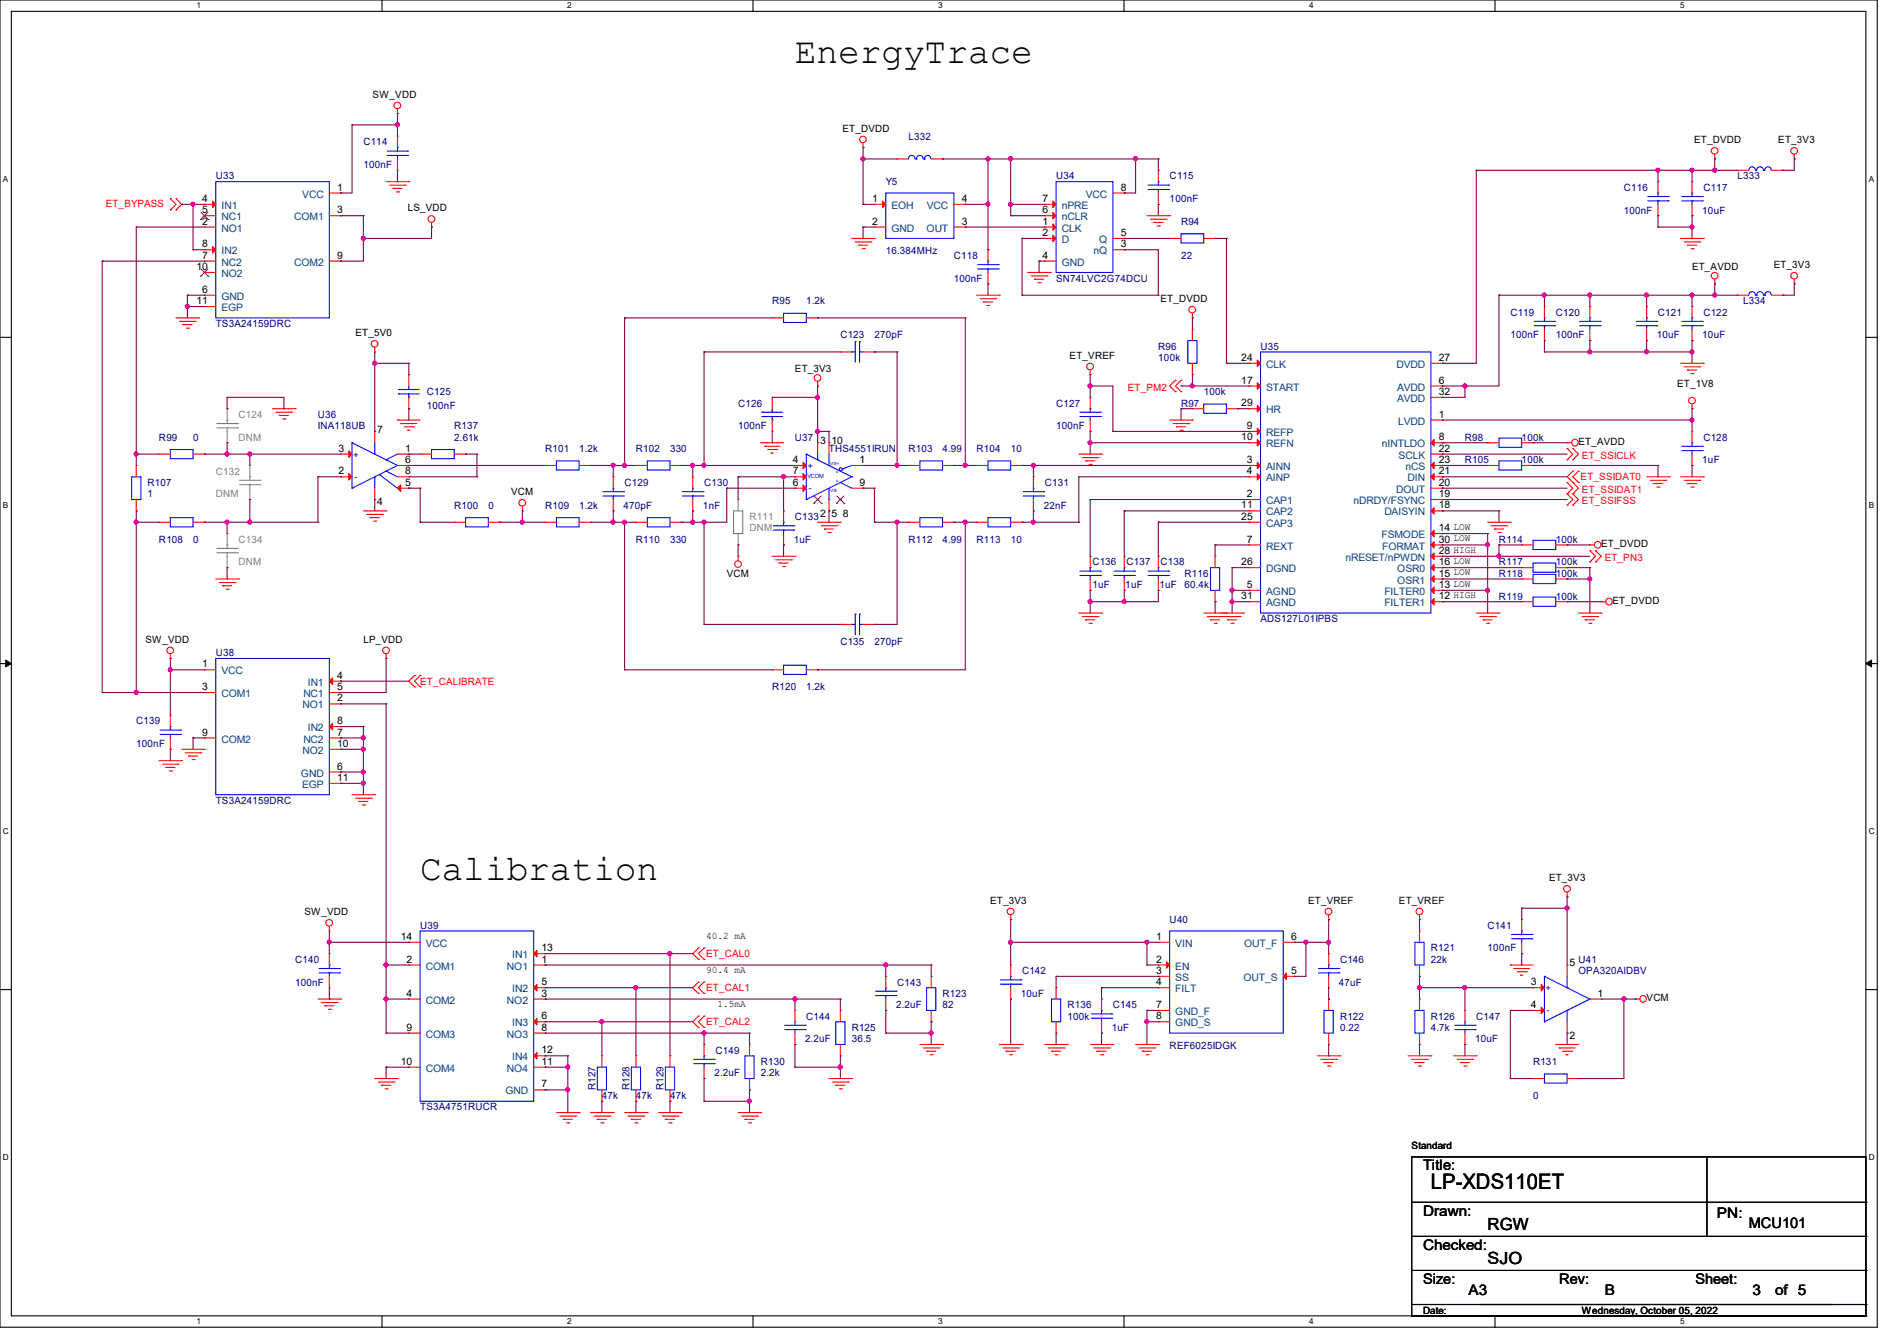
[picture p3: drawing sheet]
<svg xmlns="http://www.w3.org/2000/svg" width="297mm" height="210mm" viewBox="0 0 297 210" stroke-linecap="round" stroke-linejoin="round" font-family="sans-serif">
<defs><g id="words">
<g font-size="5.7">
<text x="124.5" y="9.9">EnergyTrace</text>
<text x="65.8" y="137.9">Calibration</text>
</g>
<text font-size="3.3" x="224" y="186.1">LP-XDS110ET</text>
<g font-size="2.6">
<text x="232.9" y="192.6">RGW</text>
<text x="232.9" y="197.9">SJO</text>
</g>
<g font-size="2.3">
<text x="222.8" y="183.3">Title:</text>
<text x="222.8" y="190.4">Drawn:</text>
<text x="268.8" y="190.7">PN:</text>
<text x="222.8" y="195.7">Checked:</text>
<text x="273.8" y="192.3">MCU101</text>
<text x="222.8" y="201">Size:</text>
<text x="229.9" y="202.8">A3</text>
<text x="244.1" y="201">Rev:</text>
<text x="251.2" y="202.8">B</text>
<text x="265.5" y="201">Sheet:</text>
<text x="274.4" y="202.8">3</text>
<text x="277.9" y="202.8">of 5</text>
</g>
<g font-size="1.6">
<text x="58.3" y="15.3">SW_VDD</text>
<text x="131.9" y="20.7">ET_DVDD</text>
<text x="265.3" y="22.4">ET_DVDD</text>
<text x="278.4" y="22.4">ET_3V3</text>
<text x="52.8" y="29.8">1</text>
<text x="175.5" y="29.8">8</text>
<text x="31.7" y="33.4">5</text>
<text x="31.7" y="35.2">2</text>
<text x="31.7" y="31.6">4</text>
<text x="52.8" y="33.4">3</text>
<text x="63.8" y="33.1">LS_VDD</text>
<text x="136.6" y="31.6">1</text>
<text x="136.6" y="35.2">2</text>
<text x="150.6" y="35.2">3</text>
<text x="150.6" y="31.6">4</text>
<text x="163.2" y="35.2">1</text>
<text x="163.2" y="33.4">6</text>
<text x="163.2" y="31.6">7</text>
<text x="31.7" y="38.7">8</text>
<text x="31.7" y="40.5">7</text>
<text x="52.8" y="40.5">9</text>
<text x="163.2" y="37">2</text>
<text x="163.2" y="40.5">4</text>
<text x="175.5" y="38.7">3</text>
<text x="175.5" y="37">5</text>
<text x="277.7" y="42">ET_3V3</text>
<text x="30.8" y="42.3">10</text>
<text x="30.8" y="47.6">11</text>
<text x="31.7" y="45.8">6</text>
<text x="181.7" y="47.3">ET_DVDD</text>
<text x="264.9" y="42.3">ET_AVDD</text>
<text x="55.7" y="52.7">ET_5V0</text>
<text x="124.5" y="58.3">ET_3V3</text>
<text x="167.5" y="56.2">ET_VREF</text>
<text x="194.3" y="56.5">24</text>
<text x="225.3" y="56.5">27</text>
<text x="194.3" y="60.1">17</text>
<text x="194.3" y="63.6">29</text>
<text x="225.3" y="65.4">1</text>
<text x="225.3" y="60.1">6</text>
<text x="225.3" y="61.8">32</text>
<text x="262.6" y="60.7">ET_1V8</text>
<text x="53" y="70.7">3</text>
<text x="59.1" y="67.7">7</text>
<text x="63.5" y="70.7">1</text>
<text x="128.4" y="69.5">3</text>
<text x="130.2" y="69.5">10</text>
<text x="194.3" y="69">10</text>
<text x="195.2" y="67.2">9</text>
<text x="225.3" y="69">8</text>
<text x="225.3" y="70.7">22</text>
<text x="247.1" y="69.7">ET_AVDD</text>
<text x="53" y="74.3">2</text>
<text x="63.5" y="76.1">5</text>
<text x="63.5" y="72.5">6</text>
<text x="63.5" y="74.3">8</text>
<text x="80" y="77.6">VCM</text>
<text x="124.1" y="72.5">4</text>
<text x="124.1" y="76.1">6</text>
<text x="124.1" y="74.3">7</text>
<text x="134.6" y="76.1">9</text>
<text x="134.6" y="72.5">1</text>
<text x="195.2" y="72.5">3</text>
<text x="195.2" y="74.3">4</text>
<text x="195.2" y="77.9">2</text>
<text x="225.3" y="77.9">19</text>
<text x="225.3" y="74.3">21</text>
<text x="225.3" y="72.5">23</text>
<text x="225.3" y="76.1">20</text>
<text x="59.1" y="79.1">4</text>
<text x="128.4" y="80.9">2</text>
<text x="130.2" y="80.9">5</text>
<text x="132" y="80.9">8</text>
<text x="194.3" y="79.6">11</text>
<text x="194.3" y="81.4">25</text>
<text x="225.3" y="83.2">14 LOW</text>
<text x="225.3" y="79.6">18</text>
<text x="194.3" y="88.5">26</text>
<text x="195.2" y="85">7</text>
<text x="225.3" y="88.5">16 LOW</text>
<text x="225.3" y="86.7">28 HIGH</text>
<text x="225.3" y="85">30 LOW</text>
<text x="250.7" y="85.7">ET_DVDD</text>
<text x="113.8" y="90.3">VCM</text>
<text x="194.3" y="93.9">31</text>
<text x="195.2" y="92.1">5</text>
<text x="225.3" y="93.9">12 HIGH</text>
<text x="225.3" y="92.1">13 LOW</text>
<text x="225.3" y="90.3">15 LOW</text>
<text x="252.5" y="94.6">ET_DVDD</text>
<text x="22.8" y="100.7">SW_VDD</text>
<text x="56.9" y="100.7">LP_VDD</text>
<text x="31.7" y="104.5">1</text>
<text x="52.8" y="106.3">4</text>
<text x="31.7" y="108.1">3</text>
<text x="52.8" y="113.4">8</text>
<text x="52.8" y="108.1">5</text>
<text x="52.8" y="109.9">2</text>
<text x="31.7" y="115.2">9</text>
<text x="52.8" y="117">10</text>
<text x="52.8" y="115.2">7</text>
<text x="52.8" y="120.5">6</text>
<text x="52.8" y="122.3">11</text>
<text x="47.7" y="143.3">SW_VDD</text>
<text x="155" y="141.6">ET_3V3</text>
<text x="204.8" y="141.6">ET_VREF</text>
<text x="219" y="141.6">ET_VREF</text>
<text x="242.5" y="138">ET_3V3</text>
<text x="62.8" y="147.2">14</text>
<text x="84.8" y="149">13</text>
<text x="110.6" y="147">40.2 mA</text>
<text x="181" y="147.2">1</text>
<text x="202.1" y="147.2">6</text>
<text x="63.7" y="150.8">2</text>
<text x="84.8" y="154.3">5</text>
<text x="84.8" y="150.8">1</text>
<text x="110.6" y="152.4">90.4 mA</text>
<text x="181" y="150.8">2</text>
<text x="181" y="154.3">4</text>
<text x="181" y="152.5">3</text>
<text x="202.1" y="152.5">5</text>
<text x="239.7" y="154.3">3</text>
<text x="245.7" y="151.3">5</text>
<text x="63.7" y="156.1">4</text>
<text x="63.7" y="161.4">9</text>
<text x="84.8" y="159.6">6</text>
<text x="84.8" y="156.1">3</text>
<text x="84.8" y="161.4">8</text>
<text x="112.4" y="157.7">1.5mA</text>
<text x="181" y="157.9">7</text>
<text x="181" y="159.6">8</text>
<text x="239.7" y="157.9">4</text>
<text x="250.1" y="156.1">1</text>
<text x="257.8" y="156.8">VCM</text>
<text x="62.8" y="166.8">10</text>
<text x="84.8" y="166.8">11</text>
<text x="84.8" y="165">12</text>
<text x="245.7" y="162.7">2</text>
<text x="84.8" y="170.3">7</text>
<text x="221" y="180">Standard</text>
<text x="222.8" y="205.7">Date:</text>
<text x="247.7" y="205.7">Wednesday, October 05, 2022</text>
</g>
<g font-size="1.6" fill="#000080">
<text x="56.9" y="22.8">C114</text>
<text x="142.2" y="21.9">L332</text>
<text x="33.8" y="28.1">U33</text>
<text x="56.9" y="26.3">100nF</text>
<text x="138.7" y="29">Y5</text>
<text x="165.4" y="28.1">U34</text>
<text x="183.1" y="28.1">C115</text>
<text x="254.3" y="29.9">C116</text>
<text x="266.7" y="29.9">C117</text>
<text x="272" y="28.1">L333</text>
<text x="183.1" y="31.7">100nF</text>
<text x="184.9" y="35.2">R94</text>
<text x="254.3" y="33.4">100nF</text>
<text x="266.5" y="33.4">10uF</text>
<text x="138.7" y="39.8">16.384MHz</text>
<text x="149.4" y="40.6">C118</text>
<text x="184.9" y="40.6">22</text>
<text x="120.9" y="47.7">R95</text>
<text x="126.2" y="47.7">1.2k</text>
<text x="149.4" y="44.1">100nF</text>
<text x="165.4" y="44.1">SN74LVC2G74DCU</text>
<text x="272.9" y="47.7">L334</text>
<text x="33.8" y="51.2">TS3A24159DRC</text>
<text x="131.6" y="53">C123</text>
<text x="136.9" y="53">270pF</text>
<text x="236.5" y="49.4">C119</text>
<text x="236.5" y="53">100nF</text>
<text x="243.6" y="49.4">C120</text>
<text x="243.6" y="53">100nF</text>
<text x="259.4" y="53">10uF</text>
<text x="259.6" y="49.4">C121</text>
<text x="266.5" y="53">10uF</text>
<text x="266.7" y="49.4">C122</text>
<text x="181.4" y="54.8">R96</text>
<text x="181.4" y="56.6">100k</text>
<text x="197.4" y="54.8">U35</text>
<text x="49.8" y="65.4">U36</text>
<text x="66.8" y="61.9">C125</text>
<text x="66.8" y="64">100nF</text>
<text x="115.6" y="63.7">C126</text>
<text x="165.4" y="63.7">C127</text>
<text x="184.9" y="63.7">R97</text>
<text x="188.5" y="61.9">100k</text>
<text x="24.9" y="69">R99</text>
<text x="30.2" y="69">0</text>
<text x="49.8" y="67.2">INA118UB</text>
<text x="71.1" y="67.2">R137</text>
<text x="71.1" y="69">2.61k</text>
<text x="85.3" y="70.8">R101</text>
<text x="90.7" y="70.8">1.2k</text>
<text x="99.6" y="70.8">R102</text>
<text x="104.9" y="70.8">330</text>
<text x="115.6" y="67.2">100nF</text>
<text x="124.5" y="69">U37</text>
<text x="129.8" y="70.8">THS4551IRUN</text>
<text x="142.2" y="70.8">R103</text>
<text x="147.6" y="70.8">4.99</text>
<text x="152.9" y="70.8">R104</text>
<text x="158.2" y="70.8">10</text>
<text x="165.4" y="67.2">100nF</text>
<text x="229.4" y="69">R98</text>
<text x="238.2" y="69">100k</text>
<text x="266.7" y="69">C128</text>
<text x="23.1" y="76.1">R107</text>
<text x="23.1" y="77.9">1</text>
<text x="97.8" y="76.1">C129</text>
<text x="110.2" y="76.1">C130</text>
<text x="163.6" y="76.1">C131</text>
<text x="229.4" y="72.6">R105</text>
<text x="238.2" y="72.6">100k</text>
<text x="266.5" y="72.6">1uF</text>
<text x="71.1" y="79.7">R100</text>
<text x="76.5" y="79.7">0</text>
<text x="85.3" y="79.7">R109</text>
<text x="90.7" y="79.7">1.2k</text>
<text x="97.6" y="79.7">470pF</text>
<text x="110.1" y="79.7">1nF</text>
<text x="124.5" y="81.4">C133</text>
<text x="163.4" y="79.7">22nF</text>
<text x="24.9" y="85">R108</text>
<text x="30.2" y="85">0</text>
<text x="99.6" y="85">R110</text>
<text x="104.9" y="85">330</text>
<text x="124.3" y="85">1uF</text>
<text x="142.2" y="85">R112</text>
<text x="147.6" y="85">4.99</text>
<text x="152.9" y="85">R113</text>
<text x="158.2" y="85">10</text>
<text x="171" y="88.6">C136</text>
<text x="176.4" y="88.6">C137</text>
<text x="181.7" y="88.6">C138</text>
<text x="234.7" y="88.6">R117</text>
<text x="234.7" y="85">R114</text>
<text x="243.6" y="88.6">100k</text>
<text x="243.6" y="85">100k</text>
<text x="171" y="92.1">1uF</text>
<text x="176.2" y="92.1">1uF</text>
<text x="181.5" y="92.1">1uF</text>
<text x="185.5" y="90.3">R116</text>
<text x="185.5" y="92.1">60.4k</text>
<text x="234.7" y="93.9">R119</text>
<text x="234.7" y="90.3">R118</text>
<text x="243.6" y="93.9">100k</text>
<text x="243.6" y="90.3">100k</text>
<text x="131.6" y="101">C135</text>
<text x="136.9" y="101">270pF</text>
<text x="197.4" y="97.4">ADS127L01IPBS</text>
<text x="33.8" y="102.8">U38</text>
<text x="21.3" y="113.5">C139</text>
<text x="120.9" y="108.1">R120</text>
<text x="126.2" y="108.1">1.2k</text>
<text x="21.3" y="117">100nF</text>
<text x="33.8" y="125.9">TS3A24159DRC</text>
<text x="65.8" y="145.5">U39</text>
<text x="183.1" y="144.6">U40</text>
<text x="224" y="149">R121</text>
<text x="232.9" y="145.5">C141</text>
<text x="232.9" y="149">100nF</text>
<text x="46.2" y="150.8">C140</text>
<text x="46.2" y="154.3">100nF</text>
<text x="140.5" y="154.3">C143</text>
<text x="160" y="152.6">C142</text>
<text x="209.6" y="154.3">47uF</text>
<text x="209.8" y="150.8">C146</text>
<text x="224" y="150.8">22k</text>
<text x="247.1" y="152.6">OPA320AIDBV</text>
<text x="247.1" y="150.8">U41</text>
<text x="126.2" y="159.7">C144</text>
<text x="133.3" y="161.5">R125</text>
<text x="140.3" y="157.9">2.2uF</text>
<text x="147.6" y="156.1">R123</text>
<text x="147.6" y="157.9">82</text>
<text x="159.8" y="156.1">10uF</text>
<text x="167.1" y="157.9">R136</text>
<text x="167.1" y="159.7">100k</text>
<text x="174.1" y="161.5">1uF</text>
<text x="174.2" y="157.9">C145</text>
<text x="209.8" y="159.7">R122</text>
<text x="209.8" y="161.5">0.22</text>
<text x="224" y="159.7">R126</text>
<text x="224" y="161.5">4.7k</text>
<text x="231.1" y="159.7">C147</text>
<text x="112" y="165">C149</text>
<text x="119.1" y="166.8">R130</text>
<text x="126.1" y="163.2">2.2uF</text>
<text x="133.3" y="163.2">36.5</text>
<text x="183.1" y="164.3">REF6025IDGK</text>
<text x="231" y="163.2">10uF</text>
<text x="240" y="166.8">R131</text>
<text x="65.8" y="173.9">TS3A4751RUCR</text>
<text x="93.2" y="170.7" transform="rotate(-90 93.2 170.7)">R127</text>
<text x="94.2" y="172.1">47k</text>
<text x="98.5" y="170.7" transform="rotate(-90 98.5 170.7)">R128</text>
<text x="99.6" y="172.1">47k</text>
<text x="103.9" y="170.7" transform="rotate(-90 103.9 170.7)">R129</text>
<text x="104.9" y="172.1">47k</text>
<text x="111.8" y="168.6">2.2uF</text>
<text x="119.1" y="168.6">2.2k</text>
<text x="240" y="172.1">0</text>
</g>
<g font-size="1.6" fill="#f00">
<text x="16.6" y="32.4">ET_BYPASS</text>
<text x="176.6" y="61.2">ET_PM2</text>
<text x="247.7" y="71.8">ET_SSICLK</text>
<text x="247.5" y="75.2">ET_SSIDAT0</text>
<text x="247.7" y="77.2">ET_SSIDAT1</text>
<text x="247.7" y="78.9">ET_SSIFSS</text>
<text x="251.2" y="87.8">ET_PN3</text>
<text x="65.8" y="107.2">ET_CALIBRATE</text>
<text x="110.6" y="149.9">ET_CAL0</text>
<text x="110.6" y="155.2">ET_CAL1</text>
<text x="110.6" y="160.6">ET_CAL2</text>
</g>
<g font-size="1.6" fill="#004080">
<text x="34.7" y="34.5">NC1</text>
<text x="34.7" y="32.7">IN1</text>
<text x="46.1" y="34.5">COM1</text>
<text x="47.3" y="30.9">VCC</text>
<text x="139.6" y="32.7">EOH</text>
<text x="145.1" y="32.7">VCC</text>
<text x="166.2" y="34.5">nCLR</text>
<text x="166.2" y="32.7">nPRE</text>
<text x="170" y="30.9">VCC</text>
<text x="34.7" y="39.8">IN2</text>
<text x="34.7" y="36.3">NO1</text>
<text x="34.7" y="41.6">NC2</text>
<text x="46.1" y="41.6">COM2</text>
<text x="139.6" y="36.3">GND</text>
<text x="145.1" y="36.3">OUT</text>
<text x="166.2" y="36.3">CLK</text>
<text x="166.2" y="38.1">D</text>
<text x="166.2" y="41.6">GND</text>
<text x="171.2" y="39.8">nQ</text>
<text x="172.1" y="38.1">Q</text>
<text x="34.7" y="46.9">GND</text>
<text x="34.7" y="43.4">NO2</text>
<text x="34.7" y="48.7">EGP</text>
<text x="198.2" y="57.6">CLK</text>
<text x="218.6" y="57.6">DVDD</text>
<text x="198.2" y="61.2">START</text>
<text x="198.2" y="64.7">HR</text>
<text x="218.7" y="61.2">AVDD</text>
<text x="218.7" y="63">AVDD</text>
<text x="198.2" y="68.3">REFP</text>
<text x="198.2" y="70.1">REFN</text>
<text x="216.4" y="70.1">nINTLDO</text>
<text x="218.9" y="66.5">LVDD</text>
<text x="219" y="71.8">SCLK</text>
<text x="198.2" y="73.6">AINN</text>
<text x="198.2" y="75.4">AINP</text>
<text x="218.6" y="77.2">DOUT</text>
<text x="220" y="73.6">nCS</text>
<text x="220.4" y="75.4">DIN</text>
<text x="198.2" y="79">CAP1</text>
<text x="198.2" y="80.7">CAP2</text>
<text x="198.2" y="82.5">CAP3</text>
<text x="211.9" y="79">nDRDY/FSYNC</text>
<text x="216.7" y="80.7">DAISYIN</text>
<text x="198.2" y="89.6">DGND</text>
<text x="198.2" y="86.1">REXT</text>
<text x="210.6" y="87.8">nRESET/nPWDN</text>
<text x="216.3" y="84.3">FSMODE</text>
<text x="216.4" y="86.1">FORMAT</text>
<text x="218.8" y="89.6">OSR0</text>
<text x="198.2" y="93.2">AGND</text>
<text x="198.2" y="95">AGND</text>
<text x="216.7" y="95">FILTER1</text>
<text x="216.7" y="93.2">FILTER0</text>
<text x="218.8" y="91.4">OSR1</text>
<text x="34.7" y="105.6">VCC</text>
<text x="48.2" y="107.4">IN1</text>
<text x="34.7" y="109.2">COM1</text>
<text x="47.4" y="111">NO1</text>
<text x="47.5" y="109.2">NC1</text>
<text x="34.7" y="116.3">COM2</text>
<text x="47.4" y="118.1">NO2</text>
<text x="47.5" y="116.3">NC2</text>
<text x="48.2" y="114.5">IN2</text>
<text x="47.1" y="121.6">GND</text>
<text x="47.3" y="123.4">EGP</text>
<text x="66.7" y="148.3">VCC</text>
<text x="184" y="148.3">VIN</text>
<text x="194.8" y="148.3">OUT_F</text>
<text x="66.7" y="151.9">COM1</text>
<text x="79.4" y="151.9">NO1</text>
<text x="80.2" y="155.4">IN2</text>
<text x="80.2" y="150.1">IN1</text>
<text x="184" y="151.9">EN</text>
<text x="184" y="155.4">FILT</text>
<text x="184" y="153.6">SS</text>
<text x="194.7" y="153.6">OUT_S</text>
<text x="66.7" y="157.2">COM2</text>
<text x="79.4" y="157.2">NO2</text>
<text x="80.2" y="160.7">IN3</text>
<text x="184" y="159">GND_F</text>
<text x="184" y="160.7">GND_S</text>
<text x="66.7" y="162.5">COM3</text>
<text x="66.7" y="167.9">COM4</text>
<text x="79.4" y="162.5">NO3</text>
<text x="79.4" y="167.9">NO4</text>
<text x="80.2" y="166.1">IN4</text>
<text x="79.1" y="171.4">GND</text>
</g>
<g font-size="1.6" fill="#808080">
<text x="37.3" y="65.4">C124</text>
<text x="37.3" y="69">DNM</text>
<text x="33.8" y="74.3">C132</text>
<text x="33.8" y="77.9">DNM</text>
<text x="117.3" y="81.4">R111</text>
<text x="117.3" y="83.2">DNM</text>
<text x="37.3" y="85">C134</text>
<text x="37.3" y="88.6">DNM</text>
</g>
<g font-size="1.4" fill="#00f">
<text x="55.3" y="71.7">+</text>
<text x="55.5" y="75.1">-</text>
<text x="126.4" y="73.5">+</text>
<text x="126.6" y="76.9">-</text>
<text x="242" y="155.3">+</text>
<text x="242.1" y="158.7">-</text>
</g>
<g font-size="1.3">
<text x="30.8" y="1.3">1</text>
<text x="88.8" y="1.3">2</text>
<text x="146.9" y="1.3">3</text>
<text x="205" y="1.3">4</text>
<text x="263.1" y="1.3">5</text>
<text x=".5" y="28.4">A</text>
<text x="292.6" y="28.4">A</text>
<text x=".5" y="79.5">B</text>
<text x="292.6" y="79.5">B</text>
<text x=".5" y="130.6">C</text>
<text x="292.6" y="130.6">C</text>
<text x=".5" y="181.7">D</text>
<text x="292.6" y="181.7">D</text>
<text x="30.8" y="207.4">1</text>
<text x="88.8" y="207.4">2</text>
<text x="146.9" y="207.4">3</text>
<text x="205" y="207.4">4</text>
<text x="263.1" y="207.4">5</text>
</g>
<text font-size="1.2" fill="#00f" x="130.8" y="74.2">-</text>
<g font-size=".9" fill="#00f">
<text x="126.4" y="74.9">VCOM</text>
<text x="130.9" y="75.7">+</text>
</g>
<g font-size=".7" fill="#00f">
<text x="130" y="77.1">VS-</text>
<text x="130" y="72.8">VS+</text>
</g>
</g></defs>
<path d="M0 0h293.9v207.9h-293.9zM1.8 1.8h290.3v204.3h-290.3z" fill="none" stroke="#000" stroke-width=".17"/>
<g fill="#fff">
<path d="M30.8 .2h.7v1.4h-.7z"/>
<path d="M30.8 206.2h.7v1.4h-.7z"/>
</g>
<path d="M59.8 0v1.8M59.8 206.1v1.8" fill="none" stroke="#000" stroke-width=".17"/>
<g fill="#fff">
<path d="M88.8 .2h.7v1.4h-.7z"/>
<path d="M88.8 206.2h.7v1.4h-.7z"/>
</g>
<path d="M117.9 0v1.8M117.9 206.1v1.8" fill="none" stroke="#000" stroke-width=".17"/>
<g fill="#fff">
<path d="M146.9 .2h.7v1.4h-.7z"/>
<path d="M146.9 206.2h.7v1.4h-.7z"/>
</g>
<path d="M176 0v1.8M176 206.1v1.8" fill="none" stroke="#000" stroke-width=".17"/>
<g fill="#fff">
<path d="M205 .2h.7v1.4h-.7z"/>
<path d="M205 206.2h.7v1.4h-.7z"/>
</g>
<path d="M234.1 0v1.8M234.1 206.1v1.8" fill="none" stroke="#000" stroke-width=".17"/>
<g fill="#fff">
<path d="M263.1 .2h.6v1.4h-.6z"/>
<path d="M263.1 206.2h.6v1.4h-.6z"/>
<path d="M.5 27.3h.8v1.4h-.8z"/>
<path d="M292.6 27.3h.8v1.4h-.8z"/>
<path d="M.5 78.4h.8v1.4h-.8z"/>
<path d="M292.6 78.4h.8v1.4h-.8z"/>
</g>
<path d="M0 52.8h1.8M292.1 52.8h1.8" fill="none" stroke="#000" stroke-width=".17"/>
<g fill="#fff">
<path d="M.5 129.5h.9v1.4h-.9z"/>
<path d="M292.6 129.5h.9v1.4h-.9z"/>
</g>
<path d="M0 103.9h1.8M292.1 103.9h1.8" fill="none" stroke="#000" stroke-width=".17"/>
<path d="M.9 103.4l.9 .5-.9 .5zM292.1 103.9l.9-.5v1z" fill="#000" stroke="#000" stroke-width=".16"/>
<g fill="#fff">
<path d="M.5 180.5h.9v1.4h-.9z"/>
<path d="M292.6 180.5h.9v1.4h-.9z"/>
</g>
<g fill="none" stroke="#000" stroke-width=".17">
<path d="M0 155h1.8M292.1 155h1.8M221 181.2h71.1v23.1h-71.1zM221 188.3h71.1M221 193.6h71.1M221 199h71.1M267.3 188.3h.1M267.3 193.6h.1M267.3 181.2v12.4M292.1 188.3h.1M292.1 193.6h.1M292.1 199h.1"/>
<path d="M221 206.1h.1M221 204.3v1.8M221 206.1h71.1M231.7 204.3h55.1M286.8 204.3h.1M292.1 206.1h.1M292.1 204.3h.1M292.1 204.3v1.8"/>
</g>
<g fill="none" stroke="#f00" stroke-width=".17">
<path d="M62.2 17.8h.1M62.2 17.1v.7M26.7 31.1h.1M26.7 32.9h.1M26.7 31.1l.9 .9-.9 .9M27.6 32.9h.1M27.6 31.1h.1M27.6 31.1l.8 .9-.8 .9M32 39.1h.1M32 33.8h.1M32 35.6h.1M32 32h.1"/>
<path d="M32 33.8h1.8M32 35.6h1.8M32 32h1.8M32 39.1h1.8M51.6 33.8h1.7M51.6 30.2h1.7M53.3 33.8h.1M53.3 30.2h.1M60.5 28.4h3.5M61 29h2.5M61.5 29.5h.1M61.5 29.5h1.4"/>
<path d="M62.1 30.1h.3M62.2 21.3h.1M62.2 26.7h.1M62.2 21.3v1.8M62.2 24.9v1.8M62.4 30.1h.1M63.5 29h.1M64 28.4h.1M67.6 35.6h.1M67.6 34.8v.8M133.4 37.3h3.5M133.9 37.9h2.5"/>
<path d="M134.4 38.4h.1M134.4 38.4h1.4M135 38.9h.3M135.1 23.1h.1M135.1 22.4v.7M135.3 38.9h.1M136.4 37.9h.1M136.9 37.3h.1M136.9 32h.1M136.9 35.6h.1M136.9 35.6h1.8M136.9 32h1.8"/>
<path d="M140.5 24.9h.1M140.5 24.9h1.7M145.8 24.9h1.8M147.6 24.9h.1M149.4 35.6h1.7M149.4 32h1.7M151.1 35.6h.1M151.1 32h.1M154.7 39.1h.1M154.7 39.1v1.8M163.6 35.6h.1M163.6 37.3h.1"/>
<path d="M163.6 33.8h.1M163.6 32h.1M163.6 33.8h1.8M163.6 37.3h1.8M163.6 35.6h1.8M163.6 32h1.8M174.2 37.3h1.8M174.2 39.1h1.8M174.2 30.2h1.8M176 39.1h.1M176 37.3h.1M176 30.2h.1"/>
<path d="M179.6 33.8h3.5M180.1 34.3h2.5M180.6 34.8h.1M180.6 34.8h1.5M181.2 35.4h.3M181.4 26.7h.1M181.4 32h.1M181.4 26.7v1.7M181.4 30.2v1.8M181.5 35.4h.1M182.6 34.3h.1M183.1 33.8h.1"/>
<path d="M183.1 37.3h.1M183.1 37.3h1.8M188.5 37.3h1.7M190.2 37.3h.1M259.6 28.4h.1M259.6 33.8h.1M259.6 28.4v1.8M259.6 32v1.8M263.1 37.3h3.6M263.7 37.9h2.4M264.2 38.4h.1M264.2 38.4h1.4"/>
<path d="M264.8 38.9h.3M264.9 28.4h.1M264.9 33.8h.1M264.9 28.4v1.8M264.9 32v1.8M265.1 38.9h.1M266.1 37.9h.1M266.7 37.3h.1M268.5 24.9h.1M268.5 24.2v.7M272 26.7h.1M272 26.7h1.8"/>
<path d="M277.4 26.7h1.7M279.1 26.7h.1M280.9 24.9h.1M280.9 24.2v.7M27.6 49.8h3.5M28.1 50.3h2.5M28.6 50.8h.1M28.6 50.8h1.5M29.2 51.4h.3M29.5 51.4h.1M30.6 50.3h.1M31.1 49.8h.1"/>
<path d="M32 46.2h.1M32 42.7h.1M32 40.9h.1M32 48h.1M32 42.7h1.8M32 46.2h1.8M32 40.9h1.8M32 48h1.8M51.6 40.9h1.7M53.3 40.9h.1M58.7 55.1h.1M58.7 54.4v.7"/>
<path d="M64 58.7h.1M64 58.7v1.8M120.9 49.8h.1M120.9 49.8h1.8M126.2 49.8h1.8M128 49.8h.1M128 59.7v.8M131.6 55.1h.1M131.6 55.1h1.8M135.1 55.1h1.8M136.9 55.1h.1M152.9 46.2h3.6"/>
<path d="M153.5 46.8h2.4M154 47.3h.1M154 47.3h1.4M154.5 47.8h.4M154.7 44.4h.1M154.7 42.7v1.7M154.9 47.8h.1M155.9 46.8h.1M156.5 46.2h.1M160.9 42.7h3.6M161.5 43.2h2.4M162 43.7h.1"/>
<path d="M162 43.7h1.4M162.5 44.3h.4M162.9 44.3h.1M163.6 40.9h.1M163.6 40.9h1.8M163.9 43.2h.1M164.5 42.7h.1M170.7 58.7h.1M170.7 58v.7M184 59.6h.1M184 59.6l-.9 .9 .9 .8M184.9 59.6h.1"/>
<path d="M184.9 59.6l-.9 .9 .9 .8M186.7 49.8h.1M186.7 51.6h.1M186.7 58.7h.1M186.7 49.1v.7M186.7 51.6v1.7M186.7 56.9v1.8M195.6 56.9h.1M195.6 56.9h1.8M224 56.9h1.8M225.8 56.9h.1M241.8 48h.1"/>
<path d="M241.8 53.3h.1M241.8 48v1.8M241.8 51.6v1.7M248.9 48h.1M248.9 53.3h.1M248.9 48v1.8M248.9 51.6v1.7M257.8 48h.1M257.8 53.3h.1M257.8 48v1.8M257.8 51.6v1.7M263.1 56.9h3.6"/>
<path d="M263.7 57.4h2.4M264.2 58h.1M264.2 58h1.4M264.8 58.5h.3M264.9 48h.1M264.9 53.3h.1M264.9 48v1.8M264.9 51.6v1.7M265.1 58.5h.1M266.1 57.4h.1M266.7 56.9h.1M268.5 44.4h.1"/>
<path d="M268.5 43.7v.7M272 46.2h.1M272 46.2h1.8M277.4 46.2h1.7M279.1 46.2h.1M280.9 44.4h.1M280.9 43.7v.7M21.3 72.9h.1M21.3 72.9v1.8M21.3 78.2v1.8M24.9 71.1h.1M24.9 71.1h1.8"/>
<path d="M30.2 71.1h1.8M32 71.1h.1M42.7 64h3.5M43.2 64.6h2.5M43.7 65.1h.1M43.7 65.1h1.5M44.3 65.6h.3M44.6 65.6h.1M45.7 64.6h.1M46.2 64h.1M53.3 74.7h.1M53.3 71.1h.1"/>
<path d="M53.3 71.1h1.8M53.3 74.7h1.8M58.7 78.2h.1M58.7 67.6h.1M58.7 67.6v1.7M58.7 76.5v1.7M62.2 65.8h.1M62.2 65.8h3.6M62.2 71.1h1.8M62.2 74.7h1.8M62.2 72.9h1.8M62.2 76.5h1.8"/>
<path d="M62.8 66.3h.1M62.8 66.3h2.4M63.3 66.8h1.4M63.8 67.4h.1M63.8 67.4h.4M64 64h.1M64 71.1h.1M64 76.5h.1M64 72.9h.1M64 74.7h.1M64 62.2v1.8M64.7 66.8h.1"/>
<path d="M65.8 71.1h.1M65.8 71.1h1.8M71.1 71.1h1.8M72.9 71.1h.1M81.8 79.3v.7M85.3 72.9h.1M85.3 72.9h1.8M90.7 72.9h1.8M92.5 72.9h.1M96 74.7h.1M96 74.7v1.8M96 78.2v1.8"/>
<path d="M99.6 72.9h.1M99.6 72.9h1.7M104.9 72.9h1.8M106.7 72.9h.1M108.5 74.7h.1M108.5 74.7v1.8M108.5 78.2v1.8M119.1 69.3h.1M119.1 69.3h3.6M119.7 69.9h.1M119.7 69.9h2.4M120.2 70.4h1.4"/>
<path d="M120.7 71h.1M120.7 71h.4M120.9 67.6h.1M120.9 62.2h.1M120.9 62.2v1.8M120.9 65.8v1.8M121.6 70.4h.1M124.5 72.9h.1M124.5 76.5h.1M124.5 74.7h.1M124.5 74.7h1.7M124.5 72.9h1.7"/>
<path d="M124.5 76.5h1.7M128 60.5h.1M128 69.3h.1M128 78.2h.1M128 69.3v1.8M129.8 69.3h.1M129.8 69.3v1.8M129.8 78.2v1.8M131.6 78.2h.1M133.4 72.9h1.7M133.4 76.5h1.7M135.1 76.5h.1"/>
<path d="M135.1 72.9h.1M142.2 72.9h.1M142.2 72.9h1.8M147.6 72.9h1.8M149.4 72.9h.1M152.9 72.9h.1M152.9 72.9h1.8M158.2 72.9h1.8M160 72.9h.1M161.8 74.7h.1M161.8 74.7v1.8M161.8 78.2v1.8"/>
<path d="M168.9 71.1h3.6M169.5 71.7h2.4M170 72.2h.1M170 72.2h1.4M170.5 72.7h.4M170.7 62.2h.1M170.7 67.6h.1M170.7 62.2v1.8M170.7 65.8v1.8M170.9 72.7h.1M171.9 71.7h.1M172.5 71.1h.1"/>
<path d="M183.1 65.8h3.6M183.7 66.3h2.4M184 61.3h.1M184.2 66.8h.1M184.2 66.8h1.4M184.7 67.4h.4M184.9 61.3h.1M185.1 67.4h.1M186.1 66.3h.1M186.7 65.8h.1M186.7 64h.1M186.7 64h1.8"/>
<path d="M192 64h1.8M193.8 64h.1M195.6 72.9h.1M195.6 74.7h.1M195.6 67.6h.1M195.6 69.3h.1M195.6 60.5h.1M195.6 64h.1M195.6 78.2h.1M195.6 64h1.8M195.6 69.3h1.8M195.6 74.7h1.8"/>
<path d="M195.6 72.9h1.8M195.6 67.6h1.8M195.6 60.5h1.8M195.6 78.2h1.8M224 65.8h1.8M224 69.3h1.8M224 71.1h1.8M224 74.7h1.8M224 72.9h1.8M224 76.5h1.8M224 60.5h1.8M224 78.2h1.8"/>
<path d="M224 62.2h1.8M225.8 69.3h.1M225.8 78.2h.1M225.8 74.7h.1M225.8 71.1h.1M225.8 72.9h.1M225.8 65.8h.1M225.8 60.5h.1M225.8 76.5h.1M225.8 62.2h.1M232.9 72.9h.1M232.9 69.3h.1"/>
<path d="M232.9 69.3h1.8M232.9 72.9h1.8M238.3 69.3h1.7M238.3 72.9h1.7M240 72.9h.1M240 69.3h.1M245.4 69.3h.1M245.4 70.2h.1M245.4 72h.1M245.4 75.6h.1M245.4 77.3h.1M245.4 79.1h.1"/>
<path d="M245.4 69.3h.7M245.4 70.2l.9 .9-.9 .9M245.4 75.6l.9 .9-.9 .8M245.4 77.3l.9 .9-.9 .9M246.3 70.2h.1M246.3 72h.1M246.3 73.8h.1M246.3 75.6h.1M246.3 77.3h.1M246.3 79.1h.1M246.3 70.2l.8 .9-.8 .9M246.3 73.8l-.9 .9 1.7 1.8-.8 .8"/>
<path d="M246.3 77.3l.8 .9-.8 .9M247.1 75.6h.1M247.1 73.8h.1M247.1 73.8l-.8 .9 .8 .9M257.8 74.7h3.6M258.4 75.2h2.4M258.9 75.7h.1M258.9 75.7h1.4M259.4 76.3h.4M259.8 76.3h.1M260.8 75.2h.1M261.4 74.7h.1"/>
<path d="M263.1 74.7h3.6M263.7 75.2h2.4M264.2 75.7h.1M264.2 75.7h1.4M264.8 76.3h.3M264.9 64h.1M264.9 67.6h.1M264.9 72.9h.1M264.9 63.3v.7M264.9 67.6v1.7M264.9 71.1v1.8M265.1 76.3h.1"/>
<path d="M266.1 75.2h.1M266.7 74.7h.1M21.3 80h.1M24.9 81.8h.1M24.9 81.8h1.8M30.2 81.8h1.8M32 81.8h.1M33.8 90.7h3.5M34.3 91.2h2.5M34.8 91.7h.1M34.8 91.7h1.5M35.4 92.3h.3"/>
<path d="M35.7 92.3h.1M36.8 91.2h.1M37.3 90.7h.1M56.9 80h3.6M57.4 80.6h2.5M58 81.1h.1M58 81.1h1.4M58.5 81.6h.3M58.8 81.6h.1M59.9 80.6h.1M60.5 80h.1M71.1 81.8h.1"/>
<path d="M71.1 81.8h1.8M76.5 81.8h1.7M78.2 81.8h.1M81.8 80h.1M85.3 81.8h.1M85.3 81.8h1.8M90.7 81.8h1.8M92.5 81.8h.1M96 80h.1M99.6 81.8h.1M99.6 81.8h1.7M104.9 81.8h1.8"/>
<path d="M106.7 81.8h.1M108.5 80h.1M115.6 87.1h.1M115.6 87.1v.7M120.9 87.1h3.6M121.5 87.7h2.4M122 88.2h.1M122 88.2h1.4M122.5 88.7h.4M122.7 80h.1M122.7 85.3h.1M122.7 80v1.8"/>
<path d="M122.7 83.6v1.7M122.9 88.7h.1M123.9 87.7h.1M124.5 87.1h.1M128 81.8h3.6M128.6 82.3h2.4M129.1 82.8h.1M129.1 82.8h1.4M129.6 83.4h.4M129.8 80h.1M130 83.4h.1M131 82.3h.1"/>
<path d="M131.6 81.8h.1M131.6 97.8h.1M131.6 97.8h1.8M135.1 97.8h1.8M136.9 97.8h.1M142.2 81.8h.1M142.2 81.8h1.8M147.6 81.8h1.8M149.4 81.8h.1M152.9 81.8h.1M152.9 81.8h1.8M158.2 81.8h1.8"/>
<path d="M160 81.8h.1M161.8 80h.1M168.9 96h3.6M169.5 96.6h2.4M170 97.1h.1M170 97.1h1.4M170.5 97.6h.4M170.7 87.1h.1M170.7 92.5h.1M170.7 87.1v1.8M170.7 90.7v1.8M170.9 97.6h.1"/>
<path d="M171.9 96.6h.1M172.5 96h.1M176 87.1h.1M176 92.5h.1M176 87.1v1.8M176 90.7v1.8M181.4 87.1h.1M181.4 92.5h.1M181.4 87.1v1.8M181.4 90.7v1.8M188.5 96h6.2M189 96.6h2.5"/>
<path d="M189.5 97.1h.1M189.5 97.1h1.5M190.1 97.6h.3M190.2 94.2h.1M190.2 87.1h.1M190.2 87.1v1.8M190.2 92.5v1.7M190.4 97.6h.1M191.5 96.6h.1M191.7 96.6h2.4M192 96h.1M192.2 97.1h.1"/>
<path d="M192.2 97.1h1.4M192.7 97.6h.4M193.1 97.6h.1M194.1 96.6h.1M194.7 96h.1M195.6 92.5h.1M195.6 88.9h.1M195.6 94.2h.1M195.6 85.3h.1M195.6 80h.1M195.6 81.8h.1M195.6 80h1.8"/>
<path d="M195.6 81.8h1.8M195.6 85.3h1.8M195.6 94.2h1.8M195.6 92.5h1.8M195.6 88.9h1.8M224 80h1.8M224 85.3h1.8M224 87.1h1.8M224 90.7h1.8M224 94.2h1.8M224 92.5h1.8M224 83.6h1.8"/>
<path d="M224 88.9h1.8M225.8 94.2h.1M225.8 92.5h.1M225.8 83.6h.1M225.8 90.7h.1M225.8 88.9h.1M225.8 80h.1M225.8 87.1h.1M225.8 85.3h.1M231.1 96h3.6M231.7 96.6h2.4M232.2 97.1h.1"/>
<path d="M232.2 97.1h1.4M232.7 97.6h.4M232.9 81.8h3.6M233.1 97.6h.1M233.5 82.3h2.4M234 82.8h.1M234 82.8h1.4M234.1 96.6h.1M234.5 83.4h.4M234.7 96h.1M234.9 83.4h.1M235.9 82.3h.1"/>
<path d="M236.5 81.8h.1M238.3 88.9h.1M238.3 94.2h.1M238.3 85.3h.1M238.3 90.7h.1M238.3 85.3h1.7M238.3 90.7h1.7M238.3 94.2h1.7M238.3 88.9h1.7M243.6 85.3h1.8M243.6 90.7h1.8M243.6 94.2h1.8"/>
<path d="M243.6 88.9h1.8M245.4 88.9h.1M245.4 94.2h.1M245.4 85.3h.1M245.4 90.7h.1M247.1 96h3.6M247.7 96.6h2.4M248.2 97.1h.1M248.2 97.1h1.4M248.8 97.6h.3M248.9 85.3h.1M248.9 86.2h.1"/>
<path d="M248.9 88h.1M248.9 85.3h.7M248.9 86.2l.9 .9-.9 .9M249.1 97.6h.1M249.8 86.2h.1M249.8 88h.1M249.8 86.2l.9 .9-.9 .9M250.1 96.6h.1M250.7 94.2h.1M250.7 96h.1M250.7 94.2h.7M24.9 119.1h3.5"/>
<path d="M25.4 119.7h2.5M26.7 103.1h.1M26.7 112h.1M26.7 117.3h.1M26.7 102.4v.7M26.7 112v1.8M26.7 115.6v1.7M27.9 119.7h.1M28.4 119.1h.1M28.4 117.3h3.6M29 117.9h2.5M29.5 118.4h.1"/>
<path d="M29.5 118.4h1.4M30.1 119h.3M30.4 119h.1M31.5 117.9h.1M32 117.3h.1M32 115.6h.1M32 108.5h.1M32 104.9h.1M32 115.6h1.8M32 108.5h1.8M32 104.9h1.8M51.6 117.3h1.7"/>
<path d="M51.6 115.6h1.7M51.6 108.5h1.7M51.6 113.8h1.7M51.6 110.2h1.7M51.6 106.7h1.7M53.3 113.8h.1M53.3 117.3h.1M53.3 108.5h.1M53.3 110.2h.1M53.3 106.7h.1M53.3 115.6h.1M60.5 103.1h.1"/>
<path d="M60.5 102.4v.7M64.9 105.8h.1M64.9 107.6h.1M64.9 105.8l-.9 .9 .9 .9M65.8 107.6h.1M65.8 105.8h.1M65.8 105.8l-.9 .9 .9 .9M120.9 104.9h.1M120.9 104.9h1.8M126.2 104.9h1.8M128 104.9h.1M26 120.2h.1"/>
<path d="M26 120.2h1.4M26.5 120.7h.3M26.8 120.7h.1M51.6 120.9h1.7M51.6 122.7h1.7M53.3 120.9h.1M53.3 122.7h.1M55.1 124.5h3.6M55.7 125h2.4M56.2 125.5h.1M56.2 125.5h1.4M56.7 126.1h.4"/>
<path d="M57.1 126.1h.1M58.1 125h.1M58.7 124.5h.1M245.4 139.7v.8M49.8 156.5h3.5M50.3 157h2.5M50.8 157.5h.1M50.8 157.5h1.5M51.4 158.1h.3M51.6 145.8h.1M51.6 149.4h.1M51.6 154.7h.1"/>
<path d="M51.6 145.1v.7M51.6 149.4v1.7M51.6 152.9v1.8M51.7 158.1h.1M52.8 157h.1M53.3 156.5h.1M64 156.5h.1M64 151.1h.1M64 147.6h.1M64 151.1h1.8M64 156.5h1.8M64 147.6h1.8"/>
<path d="M83.6 151.1h1.7M83.6 156.5h1.7M83.6 154.7h1.7M83.6 149.4h1.7M85.3 154.7h.1M85.3 156.5h.1M85.3 151.1h.1M85.3 149.4h.1M109.3 148.5h.1M109.3 150.2h.1M109.3 153.8h.1M109.3 155.6h.1"/>
<path d="M109.3 159.1h.1M109.3 148.5l-.8 .9 .8 .8M109.3 153.8l-.8 .9 .8 .9M109.3 159.1l-.8 .9 .8 .9M110.2 150.2h.1M110.2 148.5h.1M110.2 155.6h.1M110.2 153.8h.1M110.2 159.1h.1M110.2 148.5l-.9 .9 .9 .8M110.2 153.8l-.9 .9 .9 .9M110.2 159.1l-.9 .9 .9 .9"/>
<path d="M124.5 158.2h.1M124.5 158.2v1.8M131.6 158.2h.1M131.6 158.2v1.8M138.7 152.9h.1M138.7 158.2h.1M138.7 152.9v1.8M138.7 156.5v1.7M145.8 152.9h.1M145.8 152.9v1.8M145.8 158.2v1.8M158.2 144h.1"/>
<path d="M158.2 151.1h.1M158.2 156.5h.1M158.2 143.3v.7M158.2 151.1v1.8M158.2 154.7v1.8M165.4 154.7h.1M165.4 154.7v1.8M172.5 156.5h.1M172.5 156.5v1.7M181.4 151.1h.1M181.4 158.2h.1M181.4 147.6h.1"/>
<path d="M181.4 154.7h.1M181.4 152.9h.1M181.4 151.1h1.7M181.4 158.2h1.7M181.4 147.6h1.7M181.4 152.9h1.7M181.4 154.7h1.7M200.9 147.6h1.8M200.9 152.9h1.8M202.7 147.6h.1M202.7 152.9h.1M208 144h.1"/>
<path d="M208 156.5h.1M208 149.4h.1M208 154.7h.1M208 143.3v.7M208 149.4v1.7M208 152.9v1.8M208 156.5v1.7M222.3 144h.1M222.3 145.8h.1M222.3 152.9h.1M222.3 156.5h.1M222.3 143.3v.7"/>
<path d="M222.3 145.8v1.8M222.3 151.1v1.8M222.3 156.5v1.7M229.4 158.2h.1M229.4 158.2v1.8M236.5 151.1h.1M236.5 151.1h3.5M237 151.7h.1M237 151.7h2.5M237.5 152.2h1.5M238.1 152.7h.1M238.1 152.7h.3"/>
<path d="M238.3 144h.1M238.3 149.4h.1M238.3 144v1.8M238.3 147.6v1.8M239 152.2h.1M240 154.7h.1M240 158.2h.1M240 158.2h1.8M240 154.7h1.8M245.4 140.5h.1M245.4 151.1h.1M245.4 151.1v1.8"/>
<path d="M248.9 156.5h1.8M250.7 156.5h.1M256 156.5h.1M256 156.5h.8M58.7 168.9h3.5M59.2 169.5h2.5M59.7 170h.1M59.7 170h1.5M60.3 170.5h.3M60.6 170.5h.1M61.7 169.5h.1M62.2 168.9h.1"/>
<path d="M64 161.8h.1M64 167.1h.1M64 161.8h1.8M64 167.1h1.8M83.6 165.4h1.7M83.6 160h1.7M83.6 170.7h1.7M83.6 161.8h1.7M83.6 167.1h1.7M85.3 170.7h.1M85.3 160h.1M85.3 161.8h.1"/>
<path d="M85.3 167.1h.1M85.3 165.4h.1M87.1 174.2h3.6M87.7 174.8h2.4M88.2 175.3h.1M88.2 175.3h1.4M88.7 175.9h.4M89.1 175.9h.1M90.1 174.8h.1M90.7 174.2h.1M92.5 174.2h3.5M93 174.8h2.5"/>
<path d="M93.5 175.3h.1M93.5 175.3h1.5M94.1 175.9h.3M94.2 165.4h.1M94.2 172.5h.1M94.2 165.4v1.7M94.2 170.7v1.8M94.4 175.9h.1M95.5 174.8h.1M96 174.2h.1M97.8 174.2h3.5M98.3 174.8h2.5"/>
<path d="M98.8 175.3h.1M98.8 175.3h1.5M99.4 175.9h.3M99.6 165.4h.1M99.6 172.5h.1M99.6 165.4v1.7M99.6 170.7v1.8M99.7 175.9h.1M100.8 174.8h.1M101.3 174.2h.1M103.1 174.2h3.6M103.7 174.8h2.4"/>
<path d="M104.2 175.3h.1M104.2 175.3h1.4M104.7 175.9h.4M104.9 165.4h.1M104.9 172.5h.1M104.9 165.4v1.7M104.9 170.7v1.8M105.1 175.9h.1M106.1 174.8h.1M106.7 174.2h.1M109.3 160.9h.1M110.2 160.9h.1"/>
<path d="M110.2 163.6h.1M110.2 168.9h.1M110.2 163.6v1.8M110.2 167.1v1.8M115.6 174.2h3.5M116.1 174.8h2.5M116.6 175.3h.1M116.6 175.3h1.5M117.2 175.9h.3M117.3 163.6h.1M117.3 170.7h.1M117.3 163.6v1.8"/>
<path d="M117.3 168.9v1.8M117.5 175.9h.1M118.6 174.8h.1M119.1 174.2h.1M124.5 163.6h.1M124.5 161.8v1.8M129.8 168.9h3.6M130.3 169.5h2.5M130.9 170h.1M130.9 170h1.4M131.4 170.5h.3M131.6 165.4h.1"/>
<path d="M131.6 163.6v1.8M131.7 170.5h.1M132.8 169.5h.1M133.4 168.9h.1M144 163.6h3.6M144.6 164.1h2.4M145.1 164.6h.1M145.1 164.6h1.4M145.6 165.2h.4M145.8 160h.1M146 165.2h.1M147 164.1h.1"/>
<path d="M147.6 163.6h.1M156.5 163.6h3.5M157 164.1h2.5M157.5 164.6h.1M157.5 164.6h1.5M158.1 165.2h.3M158.4 165.2h.1M159.5 164.1h.1M160 163.6h.1M163.6 163.6h3.5M164.1 164.1h2.5M164.6 164.6h.1"/>
<path d="M164.6 164.6h1.5M165.2 165.2h.3M165.4 161.8h.1M165.4 160v1.8M165.5 165.2h.1M166.6 164.1h.1M167.1 163.6h.1M170.7 163.6h3.5M171.2 164.1h2.5M171.7 164.6h.1M171.7 164.6h1.5M172.3 165.2h.3"/>
<path d="M172.5 161.8h.1M172.5 160v1.8M172.6 165.2h.1M173.7 164.1h.1M174.2 163.6h.1M177.8 163.6h3.6M178.4 164.1h2.4M178.9 164.6h.1M178.9 164.6h1.4M179.4 165.2h.3M179.7 165.2h.1M180.8 164.1h.1"/>
<path d="M181.4 163.6h.1M181.4 160h.1M181.4 160h1.7M206.2 165.4h3.6M206.8 165.9h2.5M207.3 166.4h.1M207.3 166.4h1.4M207.9 167h.3M208 163.6h.1M208 161.8v1.8M208.2 167h.1M209.3 165.9h.1"/>
<path d="M209.8 165.4h.1M220.5 165.4h3.5M221 165.9h2.5M221.5 166.4h.1M221.5 166.4h1.5M222.1 167h.3M222.3 163.6h.1M222.3 161.8v1.8M222.4 167h.1M223.5 165.9h.1M224 165.4h.1M227.6 165.4h3.5"/>
<path d="M228.1 165.9h2.5M228.6 166.4h.1M228.6 166.4h1.5M229.2 167h.3M229.4 163.6h.1M229.4 161.8v1.8M229.5 167h.1M230.6 165.9h.1M231.1 165.4h.1M240 168.9h.1M240 168.9h1.8M243.6 163.6h.1"/>
<path d="M243.6 163.6h3.5M244.1 164.1h.1M244.1 164.1h2.5M244.6 164.6h1.5M245.2 165.2h.1M245.2 165.2h.3M245.4 161.8h.1M245.4 160v1.8M245.4 168.9h1.7M246.1 164.6h.1M247.1 168.9h.1"/>
<circle cx="62.2" cy="16.5" r=".52"/>
<circle cx="67.6" cy="34.3" r=".52"/>
<circle cx="135.1" cy="21.8" r=".52"/>
<circle cx="268.5" cy="23.6" r=".52"/>
<circle cx="280.9" cy="23.6" r=".52"/>
<circle cx="58.7" cy="53.8" r=".52"/>
<circle cx="128" cy="59.2" r=".52"/>
<circle cx="170.7" cy="57.4" r=".52"/>
<circle cx="186.7" cy="48.5" r=".52"/>
<circle cx="268.5" cy="43.2" r=".52"/>
<circle cx="280.9" cy="43.2" r=".52"/>
<circle cx="81.8" cy="78.7" r=".52"/>
<circle cx="246.6" cy="69.3" r=".52"/>
<circle cx="264.9" cy="62.7" r=".52"/>
<circle cx="115.6" cy="88.3" r=".52"/>
<circle cx="250.1" cy="85.3" r=".52"/>
<circle cx="251.9" cy="94.2" r=".52"/>
<circle cx="26.7" cy="101.9" r=".52"/>
<circle cx="60.4" cy="101.9" r=".52"/>
<circle cx="245.4" cy="139.2" r=".52"/>
<circle cx="51.6" cy="144.5" r=".52"/>
<circle cx="158.2" cy="142.7" r=".52"/>
<circle cx="208" cy="142.7" r=".52"/>
<circle cx="222.2" cy="142.7" r=".52"/>
<circle cx="257.2" cy="156.4" r=".52"/>
</g>
<g fill="none" stroke="#00f" stroke-width=".17">
<path d="M33.8 28.4h17.8v21.4h-17.8zM60.6 24.3h3.2M60.6 23.7h3.2M62.2 24.3h.1M62.2 23.1h.1M62.2 23.1v.6M62.2 24.3v.6M63.8 24.3h.1M63.8 23.7h.1M138.7 30.2h10.7v7.1h-10.7zM143.3 24.9a.51 .51 0 0 0-.6-.6 .51 .51 0 0 0-.5 .6M143.3 24.9h.2"/>
<path d="M143.5 24.9h.1M144.5 24.9a.53 .53 0 0 0-.5-.6 .53 .53 0 0 0-.5 .6M144.6 24.9h.1M144.7 24.9h.1M145.8 24.9a.51 .51 0 0 0-.6-.6 .51 .51 0 0 0-.5 .6M165.4 28.4h8.8v14.3h-8.8zM179.7 29.7h3.3M179.7 29h3.3M181.4 29.7h.1M181.4 28.4h.1M181.4 28.4v.6M181.4 29.7v.5"/>
<path d="M183 29.7h.1M183 29h.1M184.9 36.6h3.6v1.5h-3.6zM258 31.5h3.2M258 30.8h3.2M259.6 31.5h.1M259.6 30.2h.1M259.6 30.2v.6M259.6 31.5v.5M261.2 31.5h.1M261.2 30.8h.1M263.3 31.5h3.2"/>
<path d="M263.3 30.8h3.2M264.9 31.5h.1M264.9 30.2h.1M264.9 30.2v.6M264.9 31.5v.5M266.5 31.5h.1M266.5 30.8h.1M274.8 26.7a.51 .51 0 0 0-.5-.6 .51 .51 0 0 0-.5 .6M274.9 26.7h.1M276.1 26.7a.53 .53 0 0 0-.5-.6 .53 .53 0 0 0-.6 .6h-.1M276.1 26.7h.1M277.3 26.7a.51 .51 0 0 0-.5-.6 .51 .51 0 0 0-.5 .6h-.2"/>
<path d="M122.7 49.1h3.5v1.4h-3.5zM133.4 55.1h.1M133.4 55.1h.5M133.9 53.5h.1M133.9 53.5v3.2M134.6 53.5h.1M134.6 55.1h.1M134.6 53.5v3.2M134.6 55.1h.5M153.1 42.1h3.2M153.1 41.4h3.2M154.7 42.1h.1"/>
<path d="M154.7 40.9h.1M154.7 40.9v.5M154.7 42.1v.6M156.3 42.1h.1M156.3 41.4h.1M186 53.3h1.4v3.6h-1.4zM197.4 55.1h26.6v40.9h-26.6zM240.2 51h3.2M240.2 50.3h3.2M241.8 51h.1M241.8 49.8h.1M241.8 49.8v.5"/>
<path d="M241.8 51v.6M243.4 51h.1M243.4 50.3h.1M247.3 51h3.2M247.3 50.3h3.2M248.9 51h.1M248.9 49.8h.1M248.9 49.8v.5M248.9 51v.6M250.5 51h.1M250.5 50.3h.1M256.2 51h3.2"/>
<path d="M256.2 50.3h3.2M257.8 51h.1M257.8 49.8h.1M257.8 49.8v.5M257.8 51v.6M259.4 51h.1M259.4 50.3h.1M263.3 51h3.2M263.3 50.3h3.2M264.9 51h.1M264.9 49.8h.1M264.9 49.8v.5"/>
<path d="M264.9 51v.6M266.5 51h.1M266.5 50.3h.1M274.8 46.2a.51 .51 0 0 0-.5-.5 .51 .51 0 0 0-.5 .5M274.9 46.2h.1M275 46.2h.1M276.1 46.2a.53 .53 0 0 0-.5-.5 .53 .53 0 0 0-.6 .5M276.1 46.2h.2M276.3 46.2h.1M277.3 46.2a.51 .51 0 0 0-.5-.5 .51 .51 0 0 0-.5 .5M20.6 74.7h1.5v3.5h-1.5zM26.7 70.4h3.5v1.4h-3.5z"/>
<path d="M55.1 69.3h.1M55.1 76.5h.1M55.1 69.3l7.1 3.6M55.1 69.3v7.2M58.7 71.1h.1M58.7 74.7h.1M58.7 69.3v1.8M58.7 74.7v1.8M59.4 74.3h.1M59.4 74.3l2.8 2.2M60.5 73.8h.1M60.5 72h.1"/>
<path d="M60.5 73.8l1.7 .9M62.2 72.9h.1M62.2 71.1l-1.7 .9M62.2 72.9l-7.1 3.6M62.4 61h.1M62.4 61.7h.1M62.4 61h3.2M62.4 61.7h3.2M64 61h.1M64 62.2h.1M64 60.5v.5M64 61.7v.5"/>
<path d="M67.6 70.4h3.5v1.4h-3.5zM87.1 72.2h3.6v1.4h-3.6zM94.4 77.7h3.2M94.4 77h3.2M96 77.7h.1M96 76.5h.1M96 76.5v.5M96 77.7v.5M97.6 77.7h.1M97.6 77h.1M101.3 72.2h3.6v1.4h-3.6zM106.8 77.7h3.3"/>
<path d="M106.8 77h3.3M108.5 77.7h.1M108.5 76.5h.1M108.5 76.5v.5M108.5 77.7v.5M110.1 77.7h.1M110.1 77h.1M119.3 64.6h.1M119.3 65.2h.1M119.3 65.2h3.2M119.3 64.6h3.2M120.9 64.6h.1"/>
<path d="M120.9 65.8h.1M120.9 64v.6M120.9 65.2v.6M126.2 71.1h.1M126.2 78.2h.1M126.2 71.1v7.1M126.2 71.1l7.2 3.6M128 72h.1M128 71.1v.9M129.8 78.2h.1M129.8 72.9h.1M129.8 71.1v1.8"/>
<path d="M129.8 76.5v1.7M131.6 75.6h.1M131.6 75.6l1.8 .9M131.9 73.4h.1M133.4 74.7h.1M133.4 72.9l-1.5 .5M133.4 74.7l-7.2 3.5M144 72.2h3.6v1.4h-3.6zM154.7 72.2h3.5v1.4h-3.5zM160.2 77.7h3.2M160.2 77h3.2M161.8 77.7h.1"/>
<path d="M161.8 76.5h.1M161.8 76.5v.5M161.8 77.7v.5M163.4 77.7h.1M163.4 77h.1M169.1 65.2h3.2M169.1 64.6h3.2M170.7 65.2h.1M170.7 64h.1M170.7 64v.6M170.7 65.2v.6M172.3 65.2h.1"/>
<path d="M172.3 64.6h.1M188.5 63.3h3.5v1.4h-3.5zM234.7 72.2h3.6v1.4h-3.6zM234.7 68.6h3.6v1.5h-3.6zM263.3 70.6h3.2M263.3 69.9h3.2M264.9 70.6h.1M264.9 69.3h.1M264.9 69.3v.6M264.9 70.6v.5M266.5 70.6h.1M266.5 69.9h.1"/>
<path d="M26.7 81.1h3.5v1.4h-3.5zM72.9 81.1h3.6v1.4h-3.6zM87.1 81.1h3.6v1.4h-3.6zM101.3 81.1h3.6v1.4h-3.6zM121.1 83h3.2M121.1 82.3h3.2M122.7 83h.1M122.7 81.8h.1M122.7 81.8v.5M122.7 83v.6M124.3 83h.1M124.3 82.3h.1"/>
<path d="M133.4 97.8h.1M133.4 97.8h.5M133.9 96.2h.1M133.9 96.2v3.2M134.6 96.2h.1M134.6 97.8h.1M134.6 96.2v3.2M134.6 97.8h.5M144 81.1h3.6v1.4h-3.6zM154.7 81.1h3.5v1.4h-3.5zM169.1 90.1h3.2M169.1 89.5h3.2"/>
<path d="M170.7 90.1h.1M170.7 88.9h.1M170.7 88.9v.6M170.7 90.1v.6M172.3 90.1h.1M172.3 89.5h.1M174.4 90.1h3.2M174.4 89.5h3.2M176 90.1h.1M176 88.9h.1M176 88.9v.6M176 90.1v.6"/>
<path d="M177.6 90.1h.1M177.6 89.5h.1M179.7 90.1h3.3M179.7 89.5h3.3M181.4 90.1h.1M181.4 88.9h.1M181.4 88.9v.6M181.4 90.1v.6M183 90.1h.1M183 89.5h.1M189.5 88.9h1.5v3.6h-1.5zM240 88.2h3.6v1.4h-3.6z"/>
<path d="M240 93.5h3.6v1.5h-3.6zM240 84.6h3.6v1.5h-3.6zM240 90h3.6v1.4h-3.6zM25.1 115h3.2M25.1 114.3h3.2M26.7 115h.1M26.7 113.8h.1M26.7 113.8v.5M26.7 115v.6M28.3 115h.1M28.3 114.3h.1M33.8 103.1h17.8v21.4h-17.8z"/>
<path d="M122.7 104.2h3.5v1.4h-3.5zM50 152.4h3.2M50 151.7h3.2M51.6 152.4h.1M51.6 151.1h.1M51.6 151.1v.6M51.6 152.4v.5M53.2 152.4h.1M53.2 151.7h.1M65.8 145.8h17.8v26.7h-17.8zM137.1 155.9h3.2M137.1 155.2h3.2"/>
<path d="M138.7 155.9h.1M138.7 154.7h.1M138.7 154.7v.5M138.7 155.9v.6M140.3 155.9h.1M140.3 155.2h.1M145.1 154.7h1.4v3.5h-1.4zM156.6 154.1h3.3M156.6 153.5h3.3M158.2 154.1h.1M158.2 152.9h.1M158.2 152.9v.6"/>
<path d="M158.2 154.1v.6M159.9 154.1h.1M159.9 153.5h.1M164.6 156.5h1.5v3.5h-1.5zM170.9 159.5h3.2M170.9 158.8h3.2M172.5 159.5h.1M172.5 158.2h.1M172.5 158.2v.6M172.5 159.5v.5M174.1 159.5h.1M174.1 158.8h.1"/>
<path d="M183.1 145.8h17.8v16h-17.8zM206.4 152.4h3.2M206.4 151.7h3.2M207.3 158.2h1.4v3.6h-1.4zM208 152.4h.1M208 151.1h.1M208 151.1v.6M208 152.4v.5M209.6 152.4h.1M209.6 151.7h.1M221.5 147.6h1.5v3.5h-1.5zM221.5 158.2h1.5v3.6h-1.5z"/>
<path d="M236.6 147h3.3M236.6 146.3h3.3M238.3 147h.1M238.3 145.8h.1M238.3 145.8v.5M238.3 147v.6M239.9 147h.1M239.9 146.3h.1M241.8 152.9h.1M241.8 152.9v7.1M241.8 152.9l7.1 3.6M245.4 154.7h.1"/>
<path d="M245.4 158.2h.1M245.4 152.9v1.8M245.4 158.2v1.8M248.9 156.5h.1M248.9 156.5l-7.1 3.5M93.5 167.1h1.5v3.6h-1.5zM98.8 167.1h1.5v3.6h-1.5zM104.2 167.1h1.4v3.6h-1.4zM108.6 166.6h3.2M108.6 165.9h3.2M110.2 166.6h.1M110.2 165.4h.1"/>
<path d="M110.2 165.4v.5M110.2 166.6v.5M111.8 166.6h.1M111.8 165.9h.1M116.6 165.4h1.5v3.5h-1.5zM122.9 161.2h3.2M122.9 160.6h3.2M124.5 161.2h.1M124.5 160h.1M124.5 160v.6M124.5 161.2v.6M126.1 161.2h.1"/>
<path d="M126.1 160.6h.1M130.9 160h1.4v3.6h-1.4zM227.8 161.2h3.2M227.8 160.6h3.2M229.4 161.2h.1M229.4 160h.1M229.4 160v.6M229.4 161.2v.6M231 161.2h.1M231 160.6h.1M241.8 168.2h3.6v1.4h-3.6zM241.8 160h.1"/>
<circle cx="131.6" cy="73.5" r=".24"/>
</g>
<g fill="none" stroke="#808080" stroke-width=".17">
<path d="M34 67h3.2M34 66.3h3.2M35.6 67h.1M35.6 65.8h.1M35.6 64h.1M35.6 69.3h.1M35.6 64v2.3M35.6 67v2.3M37.2 67h.1M37.2 66.3h.1M37.5 75.9h3.2M37.5 75.2h3.2"/>
<path d="M39.1 75.9h.1M39.1 74.7h.1M39.1 72.9h.1M39.1 78.2h.1M39.1 72.9v2.3M39.1 75.9v2.3M40.7 75.9h.1M40.7 75.2h.1M115.6 78.2h.1M115.6 78.2v1.8M34 86.6h3.2M34 85.9h3.2"/>
<path d="M35.6 86.6h.1M35.6 85.3h.1M35.6 83.6h.1M35.6 88.9h.1M35.6 83.6v2.3M35.6 86.6v2.3M37.2 86.6h.1M37.2 85.9h.1M114.9 80h1.4v3.6h-1.4zM115.6 85.3h.1M115.6 83.6v1.7"/>
</g>
<g fill="#f00" stroke="#f00" stroke-width=".17">
<path d="M182.6 150.6l.5 .5-.5 .5z"/>
<path d="M200.9 152.9l.5-.5v1z"/>
<path d="M51.6 113.8l.5-.5v1z"/>
<path d="M52.1 106.2v1l-.5-.5z"/>
<path d="M164.8 35.1l.6 .5-.6 .5z"/>
<path d="M164.8 36.8l.6 .5-.6 .5z"/>
<path d="M164.8 33.3l.6 .5-.6 .5z"/>
<path d="M164.8 31.5l.6 .5-.6 .5z"/>
<path d="M33.3 38.6l.5 .5-.5 .5z"/>
<path d="M33.3 31.5l.5 .5-.5 .5z"/>
<path d="M125.7 72.4l.5 .5-.5 .5z"/>
<path d="M125.7 75.9l.5 .6-.5 .5z"/>
<path d="M125.7 74.2l.5 .5-.5 .5z"/>
<path d="M196.9 72.4l.5 .5-.5 .5z"/>
<path d="M196.9 74.2l.5 .5-.5 .5z"/>
<path d="M224 69.3l.5-.5v1.1z"/>
<path d="M196.9 67.1l.5 .5-.5 .5z"/>
<path d="M196.9 68.8l.5 .5-.5 .6z"/>
<path d="M224 94.2l.5-.5v1z"/>
<path d="M224.5 91.9v1.1l-.5-.5z"/>
<path d="M224.5 83.1v1l-.5-.5z"/>
<path d="M224 90.7l.5-.5v1z"/>
<path d="M224.5 88.4v1l-.5-.5z"/>
<path d="M196.9 59.9l.5 .6-.5 .5z"/>
<path d="M224.5 79.5v1l-.5-.5z"/>
<path d="M224.5 74.2v1l-.5-.5z"/>
<path d="M224 72.9l.5-.5v1z"/>
<path d="M196.9 56.4l.5 .5-.5 .5z"/>
<path d="M224 87.1l.5-.5v1z"/>
<path d="M196.9 63.5l.5 .5-.5 .5z"/>
<path d="M224 85.3l.5-.5v1.1z"/>
<path d="M84.1 159.5v1l-.5-.5z"/>
<path d="M84.1 154.2v1l-.5-.5z"/>
<path d="M84.1 164.8v1.1l-.5-.5z"/>
<path d="M84.1 148.8v1.1l-.5-.5z"/>
<path d="M241.3 154.2l.5 .5-.5 .5z"/>
<path d="M241.3 157.7l.5 .5-.5 .6z"/>
<path d="M138.2 31.5l.5 .5-.5 .5z"/>
<path d="M54.6 74.2l.5 .5-.5 .5z"/>
<path d="M54.6 70.6l.5 .5-.5 .5z"/>
<path d="M62.2 76.5l.5-.6v1.1z"/>
</g>
<g fill="none" stroke="#804000" stroke-width=".16">
<path d="M31.4 34.4h.1M31.5 33.2l1.1 1.2M32.6 33.2l-1.2 1.2M32.6 34.4h.1M31.4 43.3h.1M31.5 42.1l1.1 1.2M32.6 42.1l-1.2 1.2M32.6 43.3h.1M127.4 78.8h.1M127.5 77.7l1.1 1.1M128.6 77.7l-1.2 1.1M128.6 78.8h.1"/>
<path d="M131 78.8h.1M131 77.7l1.2 1.1M132.1 77.7l-1.1 1.1M132.2 78.8h.1"/>
</g>
<g fill="none" stroke="#800040" stroke-width=".17">
<path d="M55.1 19.6h.1M55.1 19.6h7.1M55.1 19.6v10.6h-1.8M62.2 17.8h.1M62.2 19.6h.1M62.2 17.8v3.5M21.3 35.6h.1M21.3 35.6v37.3M21.3 35.6h10.7M28.4 32h.1M28.4 32h3.6M30.2 32h.1"/>
<path d="M30.2 39.1h.1M30.2 32v7.1M30.2 39.1h1.8M53.3 30.2h.1M53.3 33.8h.1M53.3 33.8h3.6M56.9 33.8h.1M56.9 37.3h.1M56.9 33.8v7.1h-3.6M62.2 28.4h.1M62.2 26.7v1.7M67.6 35.6h.1"/>
<path d="M67.6 35.6v1.7h-10.7M135.1 23.1h.1M135.1 24.9h.1M135.1 32h.1M135.1 35.6h.1M135.1 23.1v8.9M135.1 35.6v1.7M135.1 24.9h5.4M135.1 32h1.8M135.1 35.6h1.8M147.6 24.9h.1M147.6 24.9h33.8"/>
<path d="M151.1 32h.1M151.1 35.6h.1M151.1 32h3.6M151.1 35.6h12.5M154.7 24.9h.1M154.7 32h.1M154.7 39.1h.1M154.7 24.9v14.2M158.2 32h.1M158.2 24.9h.1M158.2 33.8h.1M158.2 24.9v8.9"/>
<path d="M158.2 32h5.4M158.2 33.8h5.4M160 37.3h.1M160 37.3h3.6M160 37.3v8.9M176 30.2h.1M176 37.3h.1M176 39.1h.1M176 39.1h5.4v7.1M176 37.3h7.1M177.8 24.9h.1M177.8 24.9v5.3h-1.8"/>
<path d="M181.4 24.9h.1M181.4 32h.1M181.4 24.9v1.8M181.4 32v1.8M190.2 37.3h.1M190.2 37.3h1.8M192 37.3h.1M192 37.3v19.6M231.1 26.7h.1M231.1 26.7v30.2h-5.3M231.1 26.7h40.9M259.6 26.7h.1"/>
<path d="M259.6 33.8h.1M259.6 35.6h.1M259.6 26.7v1.7M259.6 33.8v1.8M259.6 35.6h5.3M264.9 26.7h.1M264.9 33.8h.1M264.9 35.6h.1M264.9 26.7v1.7M264.9 33.8v3.5M268.5 24.9h.1M268.5 26.7h.1"/>
<path d="M268.5 24.9v1.8M279.1 26.7h.1M280.9 24.9h.1M280.9 24.9v1.8h-1.8M16 40.9h.1M16 40.9v67.6M16 40.9h16M29.3 46.2h.1M29.3 48h.1M29.3 46.2h2.7M29.3 46.2v3.6M29.3 48h2.7"/>
<path d="M53.3 40.9h.1M58.7 56.9h.1M58.7 55.1v12.5M58.7 56.9h5.3M64 56.9h.1M64 56.9v1.8M97.8 49.8h.1M97.8 49.8h23.1M97.8 49.8v23.1M110.2 55.1h.1M110.2 55.1h21.4M110.2 55.1v17.8"/>
<path d="M128 49.8h.1M128 49.8h23.1M136.9 55.1h.1M136.9 55.1h3.6M140.5 55.1h.1M140.5 55.1v17.8M151.1 49.8h.1M151.1 49.8v23.1M154.7 44.4h.1M154.7 44.4v1.8M160 46.2h.1M160 46.2h21.4"/>
<path d="M162.7 40.9h.1M162.7 40.9h.9M162.7 40.9v1.8M170.7 58.7h.1M170.7 58.7v3.5M181.4 46.2h.1M186.7 49.8h.1M186.7 58.7h.1M186.7 49.8v1.8M186.7 58.7v1.8M192 56.9h.1M192 56.9h3.6"/>
<path d="M225.8 56.9h.1M234.7 46.2h.1M234.7 46.2h37.3M234.7 46.2v14.3h-8.9M241.8 46.2h.1M241.8 53.3h.1M241.8 55.1h.1M241.8 46.2v1.8M241.8 53.3v1.8M241.8 55.1h23.1M248.9 46.2h.1M248.9 53.3h.1"/>
<path d="M248.9 55.1h.1M248.9 46.2v1.8M248.9 53.3v1.8M257.8 46.2h.1M257.8 53.3h.1M257.8 55.1h.1M257.8 46.2v1.8M257.8 53.3v1.8M264.9 46.2h.1M264.9 53.3h.1M264.9 55.1h.1M264.9 46.2v1.8"/>
<path d="M264.9 53.3v3.6M268.5 44.4h.1M268.5 46.2h.1M268.5 44.4v1.8M279.1 46.2h.1M280.9 44.4h.1M280.9 44.4v1.8h-1.8M21.3 71.1h.1M21.3 71.1h3.6M32 71.1h.1M32 71.1h21.3M35.6 64h.1"/>
<path d="M35.6 62.2h.1M35.6 69.3h.1M35.6 71.1h.1M35.6 62.2h8.9v1.8M35.6 62.2v1.8M35.6 69.3v1.8M39.1 71.1h.1M39.1 78.2h.1M39.1 71.1v1.8M39.1 78.2v3.6M44.5 64h.1M49.8 74.7h.1"/>
<path d="M49.8 74.7h3.5M49.8 74.7v7.1M58.7 67.6h.1M58.7 78.2h.1M58.7 78.2v1.8M64 64h.1M64 71.1h.1M64 72.9h.1M64 76.5h.1M64 64v1.8M64 71.1h1.8M64 72.9h21.3"/>
<path d="M64 74.7h10.7M64 76.5h1.8M65.8 76.5h.1M65.8 76.5v5.3M72.9 71.1h.1M72.9 71.1h1.8M74.7 71.1h.1M74.7 74.7h.1M74.7 71.1v3.6M92.5 72.9h.1M92.5 72.9h7.1M96 72.9h.1"/>
<path d="M96 72.9v1.8M97.8 72.9h.1M106.7 72.9h.1M106.7 72.9h17.8M108.5 72.9h.1M108.5 72.9v1.8M110.2 72.9h.1M113.8 76.5h.1M113.8 76.5h10.7M113.8 76.5v5.3h-7.1M115.6 74.7h.1M115.6 74.7h8.9"/>
<path d="M115.6 74.7v3.5M120.9 69.3h.1M120.9 62.2h7.1M120.9 67.6v1.7M122.7 74.7h.1M122.7 74.7v5.3M128 62.2h.1M128 60.5h.1M128 67.6h.1M128 60.5v8.8M128 67.6h1.8M129.8 67.6h.1"/>
<path d="M129.8 67.6v1.7M135.1 76.5h.1M135.1 72.9h7.1M135.1 76.5h1.8M136.9 76.5h.1M136.9 76.5v5.3M140.5 72.9h.1M149.4 72.9h.1M149.4 72.9h3.5M151.1 72.9h.1M160 72.9h.1M160 72.9h35.6"/>
<path d="M161.8 72.9h.1M161.8 72.9v1.8M168.9 74.7h.1M168.9 74.7h26.7M168.9 74.7v7.1M170.7 60.5h.1M170.7 67.6h.1M170.7 69.3h.1M170.7 78.2h.1M170.7 67.6v3.5M170.7 78.2v8.9M170.7 60.5h3.5v7.1"/>
<path d="M170.7 69.3h24.9M170.7 78.2h24.9M174.2 67.6h.1M174.2 67.6h21.4M184.9 60.5h.1M184.9 64h.1M184.9 60.5h10.7M184.9 64v1.8M184.9 64h1.8M186.7 60.5h.1M193.8 64h.1M193.8 64h1.8"/>
<path d="M225.8 60.5h.1M225.8 62.2h.1M225.8 65.8h.1M225.8 69.3h.1M225.8 71.1h.1M225.8 72.9h.1M225.8 74.7h.1M225.8 76.5h.1M225.8 78.2h.1M225.8 65.8h39.1M225.8 69.3h7.1M225.8 71.1h19.6"/>
<path d="M225.8 72.9h7.1M225.8 74.7h19.6M225.8 76.5h19.6M225.8 78.2h19.6M229.4 60.5h.1M229.4 60.5v1.7h-3.6M240 69.3h.1M240 72.9h.1M240 69.3h5.4M240 72.9h19.6M259.6 72.9h.1M259.6 72.9v1.8"/>
<path d="M264.9 64h.1M264.9 65.8h.1M264.9 72.9h.1M264.9 64v3.6M264.9 72.9v1.8M21.3 80h.1M21.3 81.8h.1M21.3 80v28.5M21.3 81.8h3.6M32 81.8h.1M32 81.8h17.8M35.6 81.8h.1"/>
<path d="M35.6 88.9h.1M35.6 81.8v1.8M35.6 88.9v1.8M39.1 81.8h.1M49.8 81.8h.1M65.8 81.8h.1M65.8 81.8h5.3M78.2 81.8h.1M78.2 81.8h7.1M81.8 80h.1M81.8 81.8h.1M81.8 80v1.8"/>
<path d="M92.5 81.8h7.1M96 80h.1M96 81.8h.1M96 80v1.8M97.8 81.8h.1M97.8 81.8v23.1M106.7 81.8h.1M108.5 80h.1M108.5 81.8h.1M108.5 80v1.8M110.2 81.8h.1M110.2 97.8h.1"/>
<path d="M110.2 81.8v16M110.2 97.8h21.4M115.6 85.3h.1M115.6 85.3v1.8M122.7 85.3h.1M122.7 85.3v1.8M129.8 80h.1M129.8 80v1.8M136.9 81.8h.1M136.9 97.8h.1M136.9 81.8h5.3M140.5 81.8h.1"/>
<path d="M140.5 81.8v16h-3.6M149.4 81.8h.1M149.4 81.8h3.5M151.1 81.8h.1M151.1 81.8v23.1h-23.1M160 81.8h.1M160 81.8h8.9M161.8 80h.1M161.8 81.8h.1M161.8 80v1.8M168.9 81.8h.1M170.7 92.5h.1"/>
<path d="M170.7 94.2h.1M170.7 92.5v3.5M176 80h.1M176 92.5h.1M176 94.2h.1M176 80v7.1M176 92.5v1.7M176 80h19.6M181.4 81.8h.1M181.4 92.5h.1M181.4 81.8v5.3M181.4 92.5v1.7h-10.7"/>
<path d="M181.4 81.8h14.2M190.2 85.3h.1M190.2 94.2h.1M190.2 85.3v1.8M190.2 94.2v1.8M190.2 85.3h5.4M192.9 88.9h.1M192.9 92.5h.1M192.9 94.2h.1M192.9 88.9v7.1M192.9 88.9h2.7M192.9 92.5h2.7"/>
<path d="M192.9 94.2h2.7M225.8 80h.1M225.8 83.6h.1M225.8 85.3h.1M225.8 87.1h.1M225.8 88.9h.1M225.8 90.7h.1M225.8 92.5h.1M225.8 94.2h.1M225.8 80h8.9M225.8 83.6h7.1M225.8 85.3h7.1"/>
<path d="M225.8 87.1h23.1M225.8 88.9h12.5M225.8 90.7h12.5M225.8 92.5h7.1M225.8 94.2h12.5M232.9 83.6h.1M232.9 92.5h.1M232.9 83.6v12.4M234.7 80h.1M234.7 85.3h.1M234.7 87.1h.1M234.7 80v1.8"/>
<path d="M234.7 85.3v1.8M234.7 85.3h3.6M245.4 85.3h.1M245.4 88.9h.1M245.4 90.7h.1M245.4 94.2h.1M245.4 85.3h3.5M245.4 88.9h3.5M245.4 90.7h3.5M245.4 94.2h5.3M248.9 88.9h.1M248.9 90.7h.1"/>
<path d="M248.9 88.9v7.1M16 108.5h.1M16 108.5h16M21.3 108.5h.1M26.7 103.1h.1M26.7 104.9h.1M26.7 117.3h.1M26.7 103.1v8.9M26.7 117.3v1.8M26.7 104.9h5.3M30.2 115.6h.1M30.2 115.6v1.7"/>
<path d="M30.2 115.6h1.8M53.3 106.7h.1M53.3 108.5h.1M53.3 110.2h.1M53.3 113.8h.1M53.3 115.6h.1M53.3 117.3h.1M53.3 106.7h10.7M53.3 110.2h7.2M53.3 113.8h3.6M53.3 115.6h3.6M53.3 117.3h3.6"/>
<path d="M56.9 113.8h.1M56.9 115.6h.1M56.9 117.3h.1M56.9 113.8v10.7M60.5 103.1h.1M60.5 110.2h.1M60.5 103.1v5.4h-7.2M60.5 110.2v51.6M97.8 104.9h.1M97.8 104.9h23.1M128 104.9h.1M53.3 120.9h.1"/>
<path d="M53.3 122.7h.1M53.3 120.9h3.6M53.3 122.7h3.6M56.9 120.9h.1M56.9 122.7h.1M51.6 147.6h.1M51.6 156.5h.1M51.6 145.8v3.6M51.6 154.7v1.8M51.6 147.6h12.4M60.5 151.1h.1M60.5 156.5h.1"/>
<path d="M60.5 151.1h3.5M60.5 156.5h3.5M64 147.6h.1M85.3 149.4h.1M85.3 151.1h.1M85.3 154.7h.1M85.3 156.5h.1M85.3 149.4h23.2M85.3 151.1h60.5M85.3 154.7h23.2M85.3 156.5h46.3M99.6 154.7h.1"/>
<path d="M99.6 154.7v10.7M104.9 149.4h.1M104.9 149.4v16M124.5 156.5h.1M124.5 156.5v1.7M131.6 156.5h.1M131.6 156.5v1.7M138.7 151.1h.1M138.7 158.2h.1M138.7 151.1v1.8M138.7 158.2v3.6M145.8 151.1h.1"/>
<path d="M145.8 151.1v1.8M158.2 144h.1M158.2 147.6h.1M158.2 156.5h.1M158.2 144v7.1M158.2 156.5v7.1M158.2 147.6h23.2M165.4 152.9h.1M165.4 152.9h16M165.4 152.9v1.8M172.5 154.7h.1M172.5 154.7h8.9"/>
<path d="M172.5 154.7v1.8M179.6 147.6h.1M179.6 151.1h.1M179.6 158.2h.1M179.6 147.6v3.5M179.6 158.2v5.4M179.6 151.1h1.8M179.6 158.2h1.8M181.4 152.9h.1M202.7 147.6h.1M202.7 152.9h.1M202.7 147.6h5.3"/>
<path d="M204.5 147.6h.1M204.5 147.6v5.3h-1.8M208 144h.1M208 147.6h.1M208 156.5h.1M208 144v5.4M208 154.7v1.8M222.3 144h.1M222.3 152.9h.1M222.3 154.7h.1M222.3 144v1.8M222.3 152.9v3.6"/>
<path d="M222.3 154.7h17.7M229.4 154.7h.1M229.4 154.7v3.5M236.5 158.2h.1M236.5 158.2h3.5M236.5 158.2v10.7M238.3 142.2h.1M238.3 149.4h.1M238.3 142.2h7.1M238.3 142.2v1.8M238.3 149.4v1.7M245.4 140.5h.1"/>
<path d="M245.4 142.2h.1M245.4 140.5v10.6M250.7 156.5h5.3M254.3 156.5h.1M254.3 156.5v12.4h-7.2M256 156.5h.1M60.5 161.8h.1M60.5 167.1h.1M60.5 167.1v1.8M60.5 161.8h3.5M60.5 167.1h3.5M85.3 160h.1"/>
<path d="M85.3 161.8h.1M85.3 165.4h.1M85.3 167.1h.1M85.3 170.7h.1M85.3 160h23.2M85.3 161.8h32M85.3 165.4h3.6M85.3 167.1h3.6M85.3 170.7h3.6M88.9 165.4h.1M88.9 167.1h.1M88.9 170.7h.1"/>
<path d="M88.9 165.4v8.8M94.2 160h.1M94.2 172.5h.1M94.2 160v5.4M94.2 172.5v1.7M99.6 172.5h.1M99.6 172.5v1.7M104.9 172.5h.1M104.9 172.5v1.7M110.2 161.8h.1M110.2 168.9h.1M110.2 172.5h.1"/>
<path d="M110.2 161.8v1.8M110.2 168.9v3.6M110.2 172.5h7.1M117.3 161.8h.1M117.3 170.7h.1M117.3 172.5h.1M117.3 161.8v1.8M117.3 170.7v3.5M124.5 163.6h.1M124.5 167.1h.1M124.5 163.6v3.5M124.5 167.1h7.1"/>
<path d="M131.6 165.4h.1M131.6 167.1h.1M131.6 165.4v3.5M138.7 161.8h.1M138.7 161.8h7.1M145.8 160h.1M145.8 161.8h.1M145.8 160v3.6M165.4 163.6h.1M165.4 161.8v1.8M172.5 161.8h.1M172.5 161.8v1.8"/>
<path d="M179.6 160h.1M179.6 160h1.8M208 165.4h.1M208 163.6v1.8M222.3 163.6h.1M222.3 163.6v1.8M229.4 163.6h.1M229.4 163.6v1.8M236.5 168.9h.1M236.5 168.9h3.5M245.4 161.8h.1M245.4 161.8v1.8"/>
<path d="M247.1 168.9h.1"/>
</g>
<g fill="#f0f" stroke="#f0f" stroke-width=".17">
<circle cx="62.2" cy="19.5" r=".32"/>
<circle cx="135.1" cy="24.9" r=".32"/>
<circle cx="154.7" cy="24.9" r=".32"/>
<circle cx="154.7" cy="32" r=".32"/>
<circle cx="158.2" cy="24.9" r=".32"/>
<circle cx="158.2" cy="32" r=".32"/>
<circle cx="177.8" cy="24.9" r=".32"/>
<circle cx="268.5" cy="26.6" r=".32"/>
<circle cx="259.6" cy="26.6" r=".32"/>
<circle cx="264.9" cy="26.6" r=".32"/>
<circle cx="30.2" cy="32" r=".32"/>
<circle cx="21.3" cy="71.1" r=".32"/>
<circle cx="264.9" cy="35.5" r=".32"/>
<circle cx="56.9" cy="37.3" r=".32"/>
<circle cx="268.5" cy="46.2" r=".32"/>
<circle cx="241.8" cy="46.2" r=".32"/>
<circle cx="248.9" cy="46.2" r=".32"/>
<circle cx="264.9" cy="46.2" r=".32"/>
<circle cx="257.8" cy="46.2" r=".32"/>
<circle cx="29.3" cy="48" r=".32"/>
<circle cx="97.8" cy="72.9" r=".32"/>
<circle cx="151.1" cy="72.9" r=".32"/>
<circle cx="248.9" cy="55.1" r=".32"/>
<circle cx="257.8" cy="55.1" r=".32"/>
<circle cx="264.9" cy="55.1" r=".32"/>
<circle cx="58.7" cy="56.9" r=".32"/>
<circle cx="140.4" cy="72.9" r=".32"/>
<circle cx="170.7" cy="60.4" r=".32"/>
<circle cx="186.7" cy="60.4" r=".32"/>
<circle cx="229.3" cy="60.4" r=".32"/>
<circle cx="128" cy="67.5" r=".32"/>
<circle cx="128" cy="62.2" r=".32"/>
<circle cx="264.9" cy="65.8" r=".32"/>
<circle cx="170.7" cy="69.3" r=".32"/>
<circle cx="39.1" cy="71.1" r=".32"/>
<circle cx="35.5" cy="71.1" r=".32"/>
<circle cx="96" cy="72.9" r=".32"/>
<circle cx="108.4" cy="72.9" r=".32"/>
<circle cx="110.2" cy="72.9" r=".32"/>
<circle cx="161.8" cy="72.9" r=".32"/>
<circle cx="122.7" cy="74.7" r=".32"/>
<circle cx="108.4" cy="81.8" r=".32"/>
<circle cx="21.3" cy="108.4" r=".32"/>
<circle cx="21.3" cy="81.8" r=".32"/>
<circle cx="39.1" cy="81.8" r=".32"/>
<circle cx="35.5" cy="81.8" r=".32"/>
<circle cx="81.8" cy="81.8" r=".32"/>
<circle cx="96" cy="81.8" r=".32"/>
<circle cx="97.8" cy="81.8" r=".32"/>
<circle cx="110.2" cy="81.8" r=".32"/>
<circle cx="140.4" cy="81.8" r=".32"/>
<circle cx="151.1" cy="81.8" r=".32"/>
<circle cx="161.8" cy="81.8" r=".32"/>
<circle cx="232.9" cy="85.3" r=".32"/>
<circle cx="234.7" cy="87.1" r=".32"/>
<circle cx="248.9" cy="90.7" r=".32"/>
<circle cx="170.7" cy="94.2" r=".32"/>
<circle cx="176" cy="94.2" r=".32"/>
<circle cx="192.9" cy="94.2" r=".32"/>
<circle cx="192.9" cy="92.4" r=".32"/>
<circle cx="232.9" cy="92.4" r=".32"/>
<circle cx="26.6" cy="104.9" r=".32"/>
<circle cx="60.4" cy="151.1" r=".32"/>
<circle cx="56.9" cy="115.5" r=".32"/>
<circle cx="56.9" cy="117.3" r=".32"/>
<circle cx="56.9" cy="120.9" r=".32"/>
<circle cx="56.9" cy="122.7" r=".32"/>
<circle cx="245.3" cy="142.2" r=".32"/>
<circle cx="208" cy="147.6" r=".32"/>
<circle cx="179.6" cy="147.6" r=".32"/>
<circle cx="158.2" cy="147.6" r=".32"/>
<circle cx="204.4" cy="147.6" r=".32"/>
<circle cx="104.9" cy="149.3" r=".32"/>
<circle cx="138.7" cy="151.1" r=".32"/>
<circle cx="222.2" cy="154.7" r=".32"/>
<circle cx="99.5" cy="154.7" r=".32"/>
<circle cx="229.3" cy="154.7" r=".32"/>
<circle cx="60.4" cy="156.4" r=".32"/>
<circle cx="124.4" cy="156.4" r=".32"/>
<circle cx="254.2" cy="156.4" r=".32"/>
<circle cx="94.2" cy="160" r=".32"/>
<circle cx="179.6" cy="160" r=".32"/>
<circle cx="110.2" cy="161.8" r=".32"/>
<circle cx="145.8" cy="161.8" r=".32"/>
<circle cx="88.9" cy="170.7" r=".32"/>
<circle cx="88.9" cy="167.1" r=".32"/>
<circle cx="131.6" cy="167.1" r=".32"/>
<circle cx="117.3" cy="172.4" r=".32"/>
<circle cx="51.5" cy="147.6" r=".32"/>
</g>
<use href="#words"/>
</svg>
